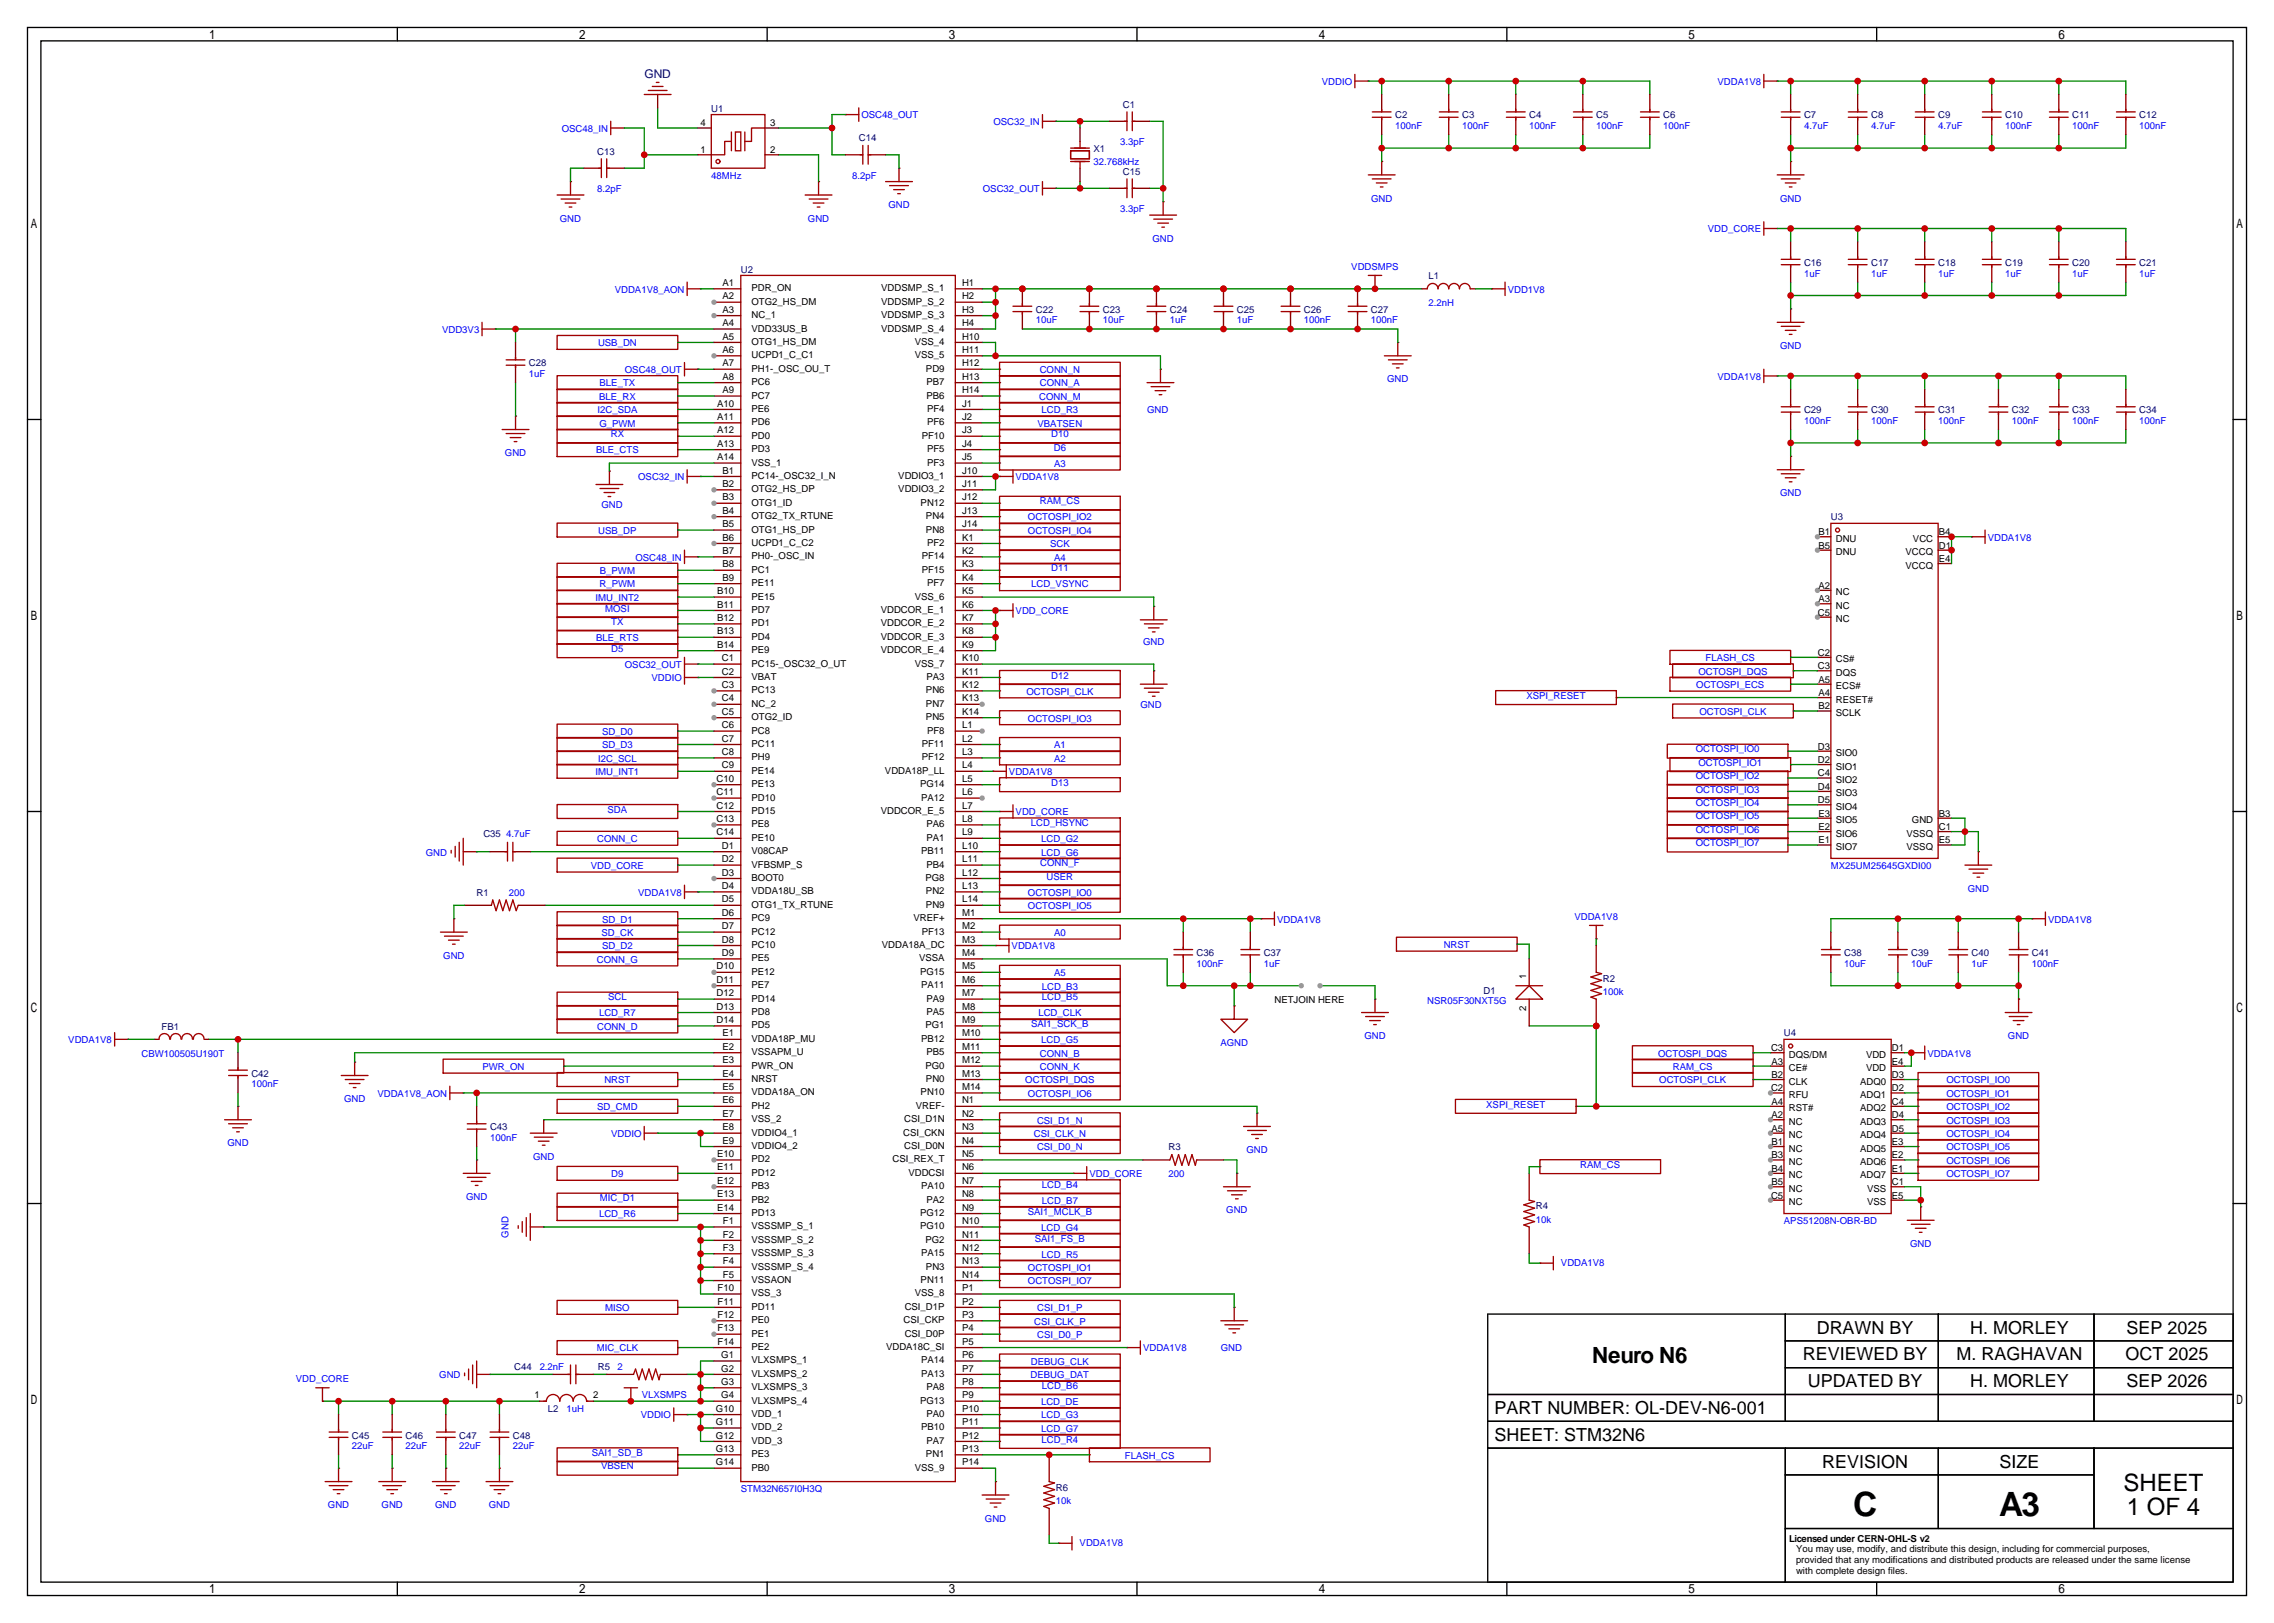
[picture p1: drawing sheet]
<svg xmlns="http://www.w3.org/2000/svg" width="431mm" height="308mm" viewBox="0 0 431 308" stroke-linecap="round" stroke-linejoin="round" font-family="sans-serif">
<defs><g id="words">
<g font-size="6.3">
<text x="351" y="287.3">C</text>
<text x="378.7" y="287.3">A3</text>
</g>
<g font-size="4.5">
<text x="402.3" y="282.7">SHEET</text>
<text x="402.9" y="287.2">1 OF 4</text>
</g>
<text font-size="4.2" x="301.6" y="258.3">Neuro N6</text>
<g font-size="3.4">
<text x="341.5" y="257.8">REVIEWED BY</text>
<text x="344.2" y="252.7">DRAWN BY</text>
<text x="370.7" y="257.8">M. RAGHAVAN</text>
<text x="373.2" y="252.7">H. MORLEY</text>
<text x="402.6" y="257.8">OCT 2025</text>
<text x="402.8" y="252.7">SEP 2025</text>
<text x="342.5" y="262.9">UPDATED BY</text>
<text x="373.2" y="262.9">H. MORLEY</text>
<text x="402.8" y="262.9">SEP 2026</text>
<text x="283.1" y="268">PART NUMBER: OL-DEV-N6-001</text>
<text x="283.1" y="273.1">SHEET: STM32N6</text>
<text x="345.2" y="278.1">REVISION</text>
<text x="378.8" y="278.1">SIZE</text>
</g>
<text font-size="2.3" fill="#000080" x="122.1" y="14.8">GND</text>
<g font-size="1.8" fill="#00f">
<text x="250.4" y="16.1">VDDIO</text>
<text x="325.4" y="16.1">VDDA1V8</text>
<text x="163.2" y="22.4">OSC48_OUT</text>
<text x="188.2" y="23.7">OSC32_IN</text>
<text x="106.4" y="25">OSC48_IN</text>
<text x="212.2" y="27.5">3.3pF</text>
<text x="264.3" y="24.5">100nF</text>
<text x="277" y="24.5">100nF</text>
<text x="289.7" y="24.5">100nF</text>
<text x="302.4" y="24.5">100nF</text>
<text x="315.1" y="24.5">100nF</text>
<text x="341.8" y="24.5">4.7uF</text>
<text x="354.5" y="24.5">4.7uF</text>
<text x="367.2" y="24.5">4.7uF</text>
<text x="379.9" y="24.5">100nF</text>
<text x="392.6" y="24.5">100nF</text>
<text x="405.3" y="24.5">100nF</text>
<text x="134.7" y="33.9">48MHz</text>
<text x="161.4" y="33.9">8.2pF</text>
<text x="207.1" y="31.3">32.768kHz</text>
<text x="113.2" y="36.4">8.2pF</text>
<text x="168.3" y="39.5">GND</text>
<text x="186.2" y="36.4">OSC32_OUT</text>
<text x="212.2" y="40.2">3.3pF</text>
<text x="259.7" y="38.2">GND</text>
<text x="337.2" y="38.2">GND</text>
<text x="106.1" y="42">GND</text>
<text x="153.1" y="42">GND</text>
<text x="218.3" y="45.8">GND</text>
<text x="323.6" y="44">VDD_CORE</text>
<text x="256" y="51.1">VDDSMPS</text>
<text x="341.8" y="52.4">1uF</text>
<text x="354.5" y="52.4">1uF</text>
<text x="367.2" y="52.4">1uF</text>
<text x="379.9" y="52.4">1uF</text>
<text x="392.6" y="52.4">1uF</text>
<text x="405.3" y="52.4">1uF</text>
<text x="116.5" y="55.5">VDDA1V8_AON</text>
<text x="270.6" y="58">2.2nH</text>
<text x="285.6" y="55.5">VDD1V8</text>
<text x="83.7" y="63.1">VDD3V3</text>
<text x="113.3" y="65.6">USB_DN</text>
<text x="196.2" y="61.3">10uF</text>
<text x="208.9" y="61.3">10uF</text>
<text x="221.6" y="61.3">1uF</text>
<text x="234.3" y="61.3">1uF</text>
<text x="247" y="61.3">100nF</text>
<text x="259.7" y="61.3">100nF</text>
<text x="100.2" y="71.5">1uF</text>
<text x="118.4" y="70.7">OSC48_OUT</text>
<text x="197" y="70.7">CONN_N</text>
<text x="325.4" y="72">VDDA1V8</text>
<text x="337.2" y="66.1">GND</text>
<text x="113.5" y="75.8">BLE_RX</text>
<text x="113.6" y="73.2">BLE_TX</text>
<text x="196.9" y="75.8">CONN_M</text>
<text x="197" y="73.2">CONN_A</text>
<text x="262.8" y="72.5">GND</text>
<text x="113.2" y="78.3">I2C_SDA</text>
<text x="113.5" y="80.9">G_PWM</text>
<text x="115.7" y="82.9">RX</text>
<text x="196.6" y="80.9">VBATSEN</text>
<text x="197.3" y="78.3">LCD_R3</text>
<text x="199.1" y="82.9">D10</text>
<text x="217.3" y="78.3">GND</text>
<text x="341.8" y="80.4">100nF</text>
<text x="354.5" y="80.4">100nF</text>
<text x="367.2" y="80.4">100nF</text>
<text x="381.1" y="80.4">100nF</text>
<text x="392.6" y="80.4">100nF</text>
<text x="405.3" y="80.4">100nF</text>
<text x="95.6" y="86.5">GND</text>
<text x="112.9" y="85.9">BLE_CTS</text>
<text x="199.6" y="85.4">D6</text>
<text x="199.7" y="88.5">A3</text>
<text x="120.9" y="91">OSC32_IN</text>
<text x="192.4" y="91">VDDA1V8</text>
<text x="197" y="95.6">RAM_CS</text>
<text x="337.2" y="94.1">GND</text>
<text x="113.3" y="101.2">USB_DP</text>
<text x="114" y="96.4">GND</text>
<text x="194.7" y="98.6">OCTOSPI_IO2</text>
<text x="194.7" y="101.2">OCTOSPI_IO4</text>
<text x="120.4" y="106.3">OSC48_IN</text>
<text x="198.9" y="103.7">SCK</text>
<text x="199.7" y="106.3">A4</text>
<text x="376.6" y="102.5">VDDA1V8</text>
<text x="112.8" y="113.9">IMU_INT2</text>
<text x="113.6" y="111.3">R_PWM</text>
<text x="113.6" y="108.8">B_PWM</text>
<text x="195.3" y="111.3">LCD_VSYNC</text>
<text x="199.1" y="108.3">D11</text>
<text x="114.6" y="115.9">MOSI</text>
<text x="115.8" y="118.5">TX</text>
<text x="192.4" y="116.4">VDD_CORE</text>
<text x="112.9" y="121.5">BLE_RTS</text>
<text x="115.8" y="123.5">D5</text>
<text x="216.5" y="122.3">GND</text>
<text x="323.1" y="125.3">FLASH_CS</text>
<text x="118.4" y="126.6">OSC32_OUT</text>
<text x="123.4" y="129.1">VDDIO</text>
<text x="194.4" y="131.7">OCTOSPI_CLK</text>
<text x="199.1" y="128.6">D12</text>
<text x="321.3" y="130.4">OCTOSPI_ECS</text>
<text x="321.7" y="127.9">OCTOSPI_DQS</text>
<text x="194.7" y="136.7">OCTOSPI_IO3</text>
<text x="216" y="134.2">GND</text>
<text x="289.2" y="132.4">XSPI_RESET</text>
<text x="321.9" y="135.5">OCTOSPI_CLK</text>
<text x="114" y="139.3">SD_D0</text>
<text x="114" y="141.8">SD_D3</text>
<text x="199.7" y="141.8">A1</text>
<text x="321.2" y="142.6">OCTOSPI_IO0</text>
<text x="112.8" y="146.9">IMU_INT1</text>
<text x="113.3" y="144.4">I2C_SCL</text>
<text x="191.1" y="146.9">VDDA1V8</text>
<text x="199.1" y="148.9">D13</text>
<text x="199.7" y="144.4">A2</text>
<text x="321.2" y="147.7">OCTOSPI_IO2</text>
<text x="321.7" y="145.1">OCTOSPI_IO1</text>
<text x="115.1" y="154">SDA</text>
<text x="192.4" y="154.5">VDD_CORE</text>
<text x="321.2" y="150.2">OCTOSPI_IO3</text>
<text x="321.2" y="152.7">OCTOSPI_IO4</text>
<text x="321.2" y="155.3">OCTOSPI_IO5</text>
<text x="95.9" y="158.6">4.7uF</text>
<text x="113.1" y="159.6">CONN_C</text>
<text x="195.3" y="156.6">LCD_HSYNC</text>
<text x="197.3" y="159.6">LCD_G2</text>
<text x="321.2" y="157.8">OCTOSPI_IO6</text>
<text x="321.2" y="160.4">OCTOSPI_IO7</text>
<text x="80.7" y="162.1">GND</text>
<text x="111.9" y="164.7">VDD_CORE</text>
<text x="197.1" y="164.2">CONN_F</text>
<text x="197.3" y="162.1">LCD_G6</text>
<text x="198.3" y="166.7">USER</text>
<text x="346.8" y="164.7">MX25UM25645GXDI00</text>
<text x="96.4" y="169.8">200</text>
<text x="120.9" y="169.8">VDDA1V8</text>
<text x="194.7" y="169.8">OCTOSPI_IO0</text>
<text x="194.7" y="172.3">OCTOSPI_IO5</text>
<text x="372.8" y="169">GND</text>
<text x="113.9" y="177.4">SD_CK</text>
<text x="114" y="174.8">SD_D1</text>
<text x="114" y="179.9">SD_D2</text>
<text x="191.6" y="179.9">VDDA1V8</text>
<text x="199.7" y="177.4">A0</text>
<text x="241.9" y="174.8">VDDA1V8</text>
<text x="273.5" y="179.7">NRST</text>
<text x="298.3" y="174.3">VDDA1V8</text>
<text x="388" y="174.8">VDDA1V8</text>
<text x="84" y="181.7">GND</text>
<text x="113.1" y="182.5">CONN_G</text>
<text x="199.7" y="185">A5</text>
<text x="226.7" y="183.2">100nF</text>
<text x="239.4" y="183.2">1uF</text>
<text x="349.4" y="183.2">10uF</text>
<text x="362.1" y="183.2">10uF</text>
<text x="373.5" y="183.2">1uF</text>
<text x="384.9" y="183.2">100nF</text>
<text x="115.2" y="189.6">SCL</text>
<text x="197.4" y="189.6">LCD_B5</text>
<text x="197.4" y="187.5">LCD_B3</text>
<text x="270.4" y="190.3">NSR05F30NXT5G</text>
<text x="303.7" y="188.6">100k</text>
<text x="12.9" y="197.7">VDDA1V8</text>
<text x="113.1" y="195.2">CONN_D</text>
<text x="113.5" y="192.6">LCD_R7</text>
<text x="195.3" y="194.7">SAI1_SCK_B</text>
<text x="196.7" y="192.6">LCD_CLK</text>
<text x="197.3" y="197.7">LCD_G5</text>
<text x="258.5" y="196.9">GND</text>
<text x="380.4" y="196.9">GND</text>
<text x="26.8" y="200.2">CBW100505U190T</text>
<text x="91.4" y="202.8">PWR_ON</text>
<text x="197" y="200.2">CONN_B</text>
<text x="197" y="202.8">CONN_K</text>
<text x="231.2" y="198.2">AGND</text>
<text x="314.1" y="200.2">OCTOSPI_DQS</text>
<text x="316.9" y="202.8">RAM_CS</text>
<text x="365.1" y="200.2">VDDA1V8</text>
<text x="47.6" y="206.1">100nF</text>
<text x="65.2" y="208.9">GND</text>
<text x="71.5" y="207.9">VDDA1V8_AON</text>
<text x="114.5" y="205.3">NRST</text>
<text x="194.2" y="205.3">OCTOSPI_DQS</text>
<text x="194.7" y="207.9">OCTOSPI_IO6</text>
<text x="281.6" y="209.9">XSPI_RESET</text>
<text x="314.3" y="205.3">OCTOSPI_CLK</text>
<text x="368.7" y="207.9">OCTOSPI_IO1</text>
<text x="368.7" y="205.3">OCTOSPI_IO0</text>
<text x="113.1" y="210.4">SD_CMD</text>
<text x="115.8" y="215.5">VDDIO</text>
<text x="195.8" y="215.5">CSI_CLK_N</text>
<text x="196.5" y="212.9">CSI_D1_N</text>
<text x="368.7" y="210.4">OCTOSPI_IO2</text>
<text x="368.7" y="212.9">OCTOSPI_IO3</text>
<text x="368.7" y="215.5">OCTOSPI_IO4</text>
<text x="43.1" y="217.3">GND</text>
<text x="92.8" y="216.2">100nF</text>
<text x="101" y="219.8">GND</text>
<text x="196.5" y="218">CSI_D0_N</text>
<text x="236.1" y="218.5">GND</text>
<text x="299.4" y="221.3">RAM_CS</text>
<text x="368.7" y="218">OCTOSPI_IO5</text>
<text x="368.7" y="220.6">OCTOSPI_IO6</text>
<text x="88.3" y="227.4">GND</text>
<text x="113.6" y="227.7">MIC_D1</text>
<text x="115.8" y="223.1">D9</text>
<text x="197.4" y="225.1">LCD_B4</text>
<text x="206.4" y="223.1">VDD_CORE</text>
<text x="221.4" y="223.1">200</text>
<text x="368.7" y="223.1">OCTOSPI_IO7</text>
<text x="113.5" y="230.7">LCD_R6</text>
<text x="194.7" y="230.2">SAI1_MCLK_B</text>
<text x="197.3" y="233.3">LCD_G4</text>
<text x="197.4" y="228.2">LCD_B7</text>
<text x="232.3" y="230">GND</text>
<text x="291" y="231.7">10k</text>
<text x="337.9" y="232">APS51208N-OBR-BD</text>
<text x="96.4" y="234.6" transform="rotate(-90 96.4 234.6)">GND</text>
<text x="196" y="235.3">SAI1_FS_B</text>
<text x="197.3" y="238.3">LCD_R5</text>
<text x="295.7" y="239.9">VDDA1V8</text>
<text x="361.8" y="236.3">GND</text>
<text x="194.7" y="240.9">OCTOSPI_IO1</text>
<text x="194.7" y="243.4">OCTOSPI_IO7</text>
<text x="114.6" y="248.5">MISO</text>
<text x="195.9" y="251">CSI_CLK_P</text>
<text x="196.5" y="248.5">CSI_D1_P</text>
<text x="113" y="256.1">MIC_CLK</text>
<text x="196.5" y="253.6">CSI_D0_P</text>
<text x="216.5" y="256.1">VDDA1V8</text>
<text x="231.3" y="256.1">GND</text>
<text x="56" y="262">VDD_CORE</text>
<text x="83.2" y="261.2">GND</text>
<text x="102.2" y="259.7">2.2nF</text>
<text x="117" y="259.7">2</text>
<text x="195.2" y="261.2">DEBUG_DAT</text>
<text x="195.3" y="258.7">DEBUG_CLK</text>
<text x="197.4" y="263.2">LCD_B6</text>
<text x="107.3" y="267.6">1uH</text>
<text x="121.4" y="268.8">VDDIO</text>
<text x="121.6" y="265">VLXSMPS</text>
<text x="197.2" y="266.3">LCD_DE</text>
<text x="197.3" y="268.8">LCD_G3</text>
<text x="66.7" y="274.7">22uF</text>
<text x="76.8" y="274.7">22uF</text>
<text x="87" y="274.7">22uF</text>
<text x="97.2" y="274.7">22uF</text>
<text x="112.1" y="275.9">SAI1_SD_B</text>
<text x="197.3" y="271.4">LCD_G7</text>
<text x="197.3" y="273.4">LCD_R4</text>
<text x="113.9" y="278.5">VBSEN</text>
<text x="213.1" y="276.4">FLASH_CS</text>
<text x="62.1" y="285.8">GND</text>
<text x="72.3" y="285.8">GND</text>
<text x="82.4" y="285.8">GND</text>
<text x="92.6" y="285.8">GND</text>
<text x="140.3" y="282.8">STM32N657I0H3Q</text>
<text x="200" y="285.1">10k</text>
<text x="186.6" y="288.4">GND</text>
<text x="204.5" y="293">VDDA1V8</text>
</g>
<g font-size="1.8">
<text x="132.7" y="23.9">4</text>
<text x="145.9" y="23.9">3</text>
<text x="132.7" y="29">1</text>
<text x="145.9" y="29">2</text>
<text x="136.8" y="54.2">A1</text>
<text x="136.8" y="56.7">A2</text>
<text x="136.8" y="59.3">A3</text>
<text x="142.4" y="55.2">PDR_ON</text>
<text x="142.4" y="57.7">OTG2_HS_DM</text>
<text x="166.9" y="55.2">VDDSMP_S_1</text>
<text x="166.9" y="57.7">VDDSMP_S_2</text>
<text x="182.2" y="54.2">H1</text>
<text x="182.2" y="56.7">H2</text>
<text x="182.2" y="59.3">H3</text>
<text x="136.8" y="61.8">A4</text>
<text x="136.8" y="64.4">A5</text>
<text x="142.4" y="60.3">NC_1</text>
<text x="142.4" y="62.8">VDD33US_B</text>
<text x="142.4" y="65.4">OTG1_HS_DM</text>
<text x="166.9" y="60.3">VDDSMP_S_3</text>
<text x="166.9" y="62.8">VDDSMP_S_4</text>
<text x="173.3" y="65.4">VSS_4</text>
<text x="182.2" y="61.8">H4</text>
<text x="182.2" y="64.4">H10</text>
<text x="136.8" y="66.9">A6</text>
<text x="136.8" y="69.4">A7</text>
<text x="136.8" y="72">A8</text>
<text x="142.4" y="67.9">UCPD1_C_C1</text>
<text x="142.4" y="70.4">PH1-_OSC_OU_T</text>
<text x="173.3" y="67.9">VSS_5</text>
<text x="175.4" y="70.4">PD9</text>
<text x="182.2" y="66.9">H11</text>
<text x="182.2" y="69.4">H12</text>
<text x="182.2" y="72">H13</text>
<text x="135.8" y="77.1">A10</text>
<text x="136.8" y="74.5">A9</text>
<text x="142.4" y="73">PC6</text>
<text x="142.4" y="75.5">PC7</text>
<text x="175.5" y="73">PB7</text>
<text x="175.5" y="75.5">PB6</text>
<text x="182.2" y="74.5">H14</text>
<text x="182.2" y="77.1">J1</text>
<text x="135.8" y="79.6">A11</text>
<text x="135.8" y="82.1">A12</text>
<text x="142.4" y="78.1">PE6</text>
<text x="142.4" y="80.6">PD6</text>
<text x="142.4" y="83.1">PD0</text>
<text x="174.6" y="83.1">PF10</text>
<text x="175.6" y="78.1">PF4</text>
<text x="175.6" y="80.6">PF6</text>
<text x="182.2" y="79.6">J2</text>
<text x="182.2" y="82.1">J3</text>
<text x="135.8" y="84.7">A13</text>
<text x="135.8" y="87.2">A14</text>
<text x="136.8" y="89.8">B1</text>
<text x="142.4" y="85.7">PD3</text>
<text x="142.4" y="88.2">VSS_1</text>
<text x="175.6" y="85.7">PF5</text>
<text x="175.6" y="88.2">PF3</text>
<text x="182.2" y="84.7">J4</text>
<text x="182.2" y="87.2">J5</text>
<text x="182.2" y="89.8">J10</text>
<text x="136.8" y="92.3">B2</text>
<text x="136.8" y="94.8">B3</text>
<text x="142.4" y="90.8">PC14-_OSC32_I_N</text>
<text x="142.4" y="93.3">OTG2_HS_DP</text>
<text x="142.4" y="95.8">OTG1_ID</text>
<text x="170.2" y="90.8">VDDIO3_1</text>
<text x="170.2" y="93.3">VDDIO3_2</text>
<text x="174.4" y="95.8">PN12</text>
<text x="182.2" y="92.3">J11</text>
<text x="182.2" y="94.8">J12</text>
<text x="136.8" y="97.4">B4</text>
<text x="136.8" y="99.9">B5</text>
<text x="142.4" y="98.4">OTG2_TX_RTUNE</text>
<text x="142.4" y="100.9">OTG1_HS_DP</text>
<text x="175.4" y="98.4">PN4</text>
<text x="175.4" y="100.9">PN8</text>
<text x="182.2" y="97.4">J13</text>
<text x="182.2" y="99.9">J14</text>
<text x="344.5" y="101.4">B1</text>
<text x="367.3" y="101.4">B4</text>
<text x="136.8" y="102.5">B6</text>
<text x="136.8" y="105">B7</text>
<text x="136.8" y="107.5">B8</text>
<text x="142.4" y="103.5">UCPD1_C_C2</text>
<text x="142.4" y="106">PH0-_OSC_IN</text>
<text x="174.6" y="106">PF14</text>
<text x="175.6" y="103.5">PF2</text>
<text x="182.2" y="102.5">K1</text>
<text x="182.2" y="105">K2</text>
<text x="182.2" y="107.5">K3</text>
<text x="344.5" y="104">B5</text>
<text x="347.8" y="102.7">DNU</text>
<text x="347.8" y="105.2">DNU</text>
<text x="361" y="107.8">VCCQ</text>
<text x="361" y="105.2">VCCQ</text>
<text x="362.4" y="102.7">VCC</text>
<text x="367.3" y="106.5">E4</text>
<text x="367.3" y="104">D1</text>
<text x="135.8" y="112.6">B10</text>
<text x="136.8" y="110.1">B9</text>
<text x="142.4" y="108.5">PC1</text>
<text x="142.4" y="111.1">PE11</text>
<text x="142.4" y="113.6">PE15</text>
<text x="173.3" y="113.6">VSS_6</text>
<text x="174.6" y="108.5">PF15</text>
<text x="175.6" y="111.1">PF7</text>
<text x="182.2" y="110.1">K4</text>
<text x="182.2" y="112.6">K5</text>
<text x="344.5" y="111.6">A2</text>
<text x="347.8" y="112.8">NC</text>
<text x="135.8" y="115.2">B11</text>
<text x="135.8" y="117.7">B12</text>
<text x="142.4" y="116.2">PD7</text>
<text x="142.4" y="118.7">PD1</text>
<text x="166.8" y="116.2">VDDCOR_E_1</text>
<text x="166.8" y="118.7">VDDCOR_E_2</text>
<text x="182.2" y="115.2">K6</text>
<text x="182.2" y="117.7">K7</text>
<text x="344.4" y="116.7">C5</text>
<text x="344.5" y="114.1">A3</text>
<text x="347.8" y="115.4">NC</text>
<text x="347.8" y="117.9">NC</text>
<text x="135.8" y="120.2">B13</text>
<text x="135.8" y="122.8">B14</text>
<text x="136.7" y="125.3">C1</text>
<text x="142.4" y="121.2">PD4</text>
<text x="142.4" y="123.8">PE9</text>
<text x="166.8" y="121.2">VDDCOR_E_3</text>
<text x="166.8" y="123.8">VDDCOR_E_4</text>
<text x="182.2" y="120.2">K8</text>
<text x="182.2" y="122.8">K9</text>
<text x="182.2" y="125.3">K10</text>
<text x="344.4" y="124.3">C2</text>
<text x="347.8" y="125.5">CS#</text>
<text x="136.7" y="127.9">C2</text>
<text x="136.7" y="130.4">C3</text>
<text x="142.4" y="126.3">PC15-_OSC32_O_UT</text>
<text x="142.4" y="128.9">VBAT</text>
<text x="142.4" y="131.4">PC13</text>
<text x="173.3" y="126.3">VSS_7</text>
<text x="175.4" y="131.4">PN6</text>
<text x="175.5" y="128.9">PA3</text>
<text x="182.2" y="127.9">K11</text>
<text x="182.2" y="130.4">K12</text>
<text x="344.4" y="126.8">C3</text>
<text x="344.5" y="129.4">A5</text>
<text x="344.5" y="131.9">A4</text>
<text x="347.8" y="128.1">DQS</text>
<text x="347.8" y="130.6">ECS#</text>
<text x="136.7" y="132.9">C4</text>
<text x="136.7" y="135.5">C5</text>
<text x="142.4" y="133.9">NC_2</text>
<text x="142.4" y="136.5">OTG2_ID</text>
<text x="175.4" y="133.9">PN7</text>
<text x="175.4" y="136.5">PN5</text>
<text x="182.2" y="132.9">K13</text>
<text x="182.2" y="135.5">K14</text>
<text x="344.5" y="134.4">B2</text>
<text x="347.8" y="133.2">RESET#</text>
<text x="347.8" y="135.7">SCLK</text>
<text x="136.7" y="138">C6</text>
<text x="136.7" y="140.6">C7</text>
<text x="136.7" y="143.1">C8</text>
<text x="142.4" y="139">PC8</text>
<text x="142.4" y="141.6">PC11</text>
<text x="174.6" y="141.6">PF11</text>
<text x="175.6" y="139">PF8</text>
<text x="182.2" y="138">L1</text>
<text x="182.2" y="140.6">L2</text>
<text x="182.2" y="143.1">L3</text>
<text x="344.4" y="142.1">D3</text>
<text x="347.8" y="143.3">SIO0</text>
<text x="135.7" y="148.2">C10</text>
<text x="136.7" y="145.6">C9</text>
<text x="142.4" y="144.1">PH9</text>
<text x="142.4" y="146.6">PE14</text>
<text x="142.4" y="149.2">PE13</text>
<text x="167.7" y="146.6">VDDA18P_LL</text>
<text x="174.3" y="149.2">PG14</text>
<text x="174.6" y="144.1">PF12</text>
<text x="182.2" y="145.6">L4</text>
<text x="182.2" y="148.2">L5</text>
<text x="344.4" y="144.6">D2</text>
<text x="344.4" y="147.1">C4</text>
<text x="344.4" y="149.7">D4</text>
<text x="347.8" y="145.9">SIO1</text>
<text x="347.8" y="148.4">SIO2</text>
<text x="135.7" y="150.7">C11</text>
<text x="135.7" y="153.3">C12</text>
<text x="135.7" y="155.8">C13</text>
<text x="142.4" y="151.7">PD10</text>
<text x="142.4" y="154.3">PD15</text>
<text x="166.8" y="154.3">VDDCOR_E_5</text>
<text x="174.5" y="151.7">PA12</text>
<text x="182.2" y="150.7">L6</text>
<text x="182.2" y="153.3">L7</text>
<text x="182.2" y="155.8">L8</text>
<text x="344.4" y="152.2">D5</text>
<text x="344.5" y="154.8">E3</text>
<text x="347.8" y="150.9">SIO3</text>
<text x="347.8" y="153.5">SIO4</text>
<text x="367.3" y="154.8">B3</text>
<text x="135.7" y="158.3">C14</text>
<text x="136.7" y="160.9">D1</text>
<text x="142.4" y="156.8">PE8</text>
<text x="142.4" y="159.3">PE10</text>
<text x="142.4" y="161.9">V08CAP</text>
<text x="174.5" y="161.9">PB11</text>
<text x="175.5" y="156.8">PA6</text>
<text x="175.5" y="159.3">PA1</text>
<text x="182.2" y="158.3">L9</text>
<text x="182.2" y="160.9">L10</text>
<text x="344.5" y="157.3">E2</text>
<text x="344.5" y="159.8">E1</text>
<text x="347.8" y="156">SIO5</text>
<text x="347.8" y="158.6">SIO6</text>
<text x="347.8" y="161.1">SIO7</text>
<text x="361.2" y="161.1">VSSQ</text>
<text x="361.2" y="158.6">VSSQ</text>
<text x="362.2" y="156">GND</text>
<text x="367.3" y="159.8">E5</text>
<text x="367.3" y="157.3">C1</text>
<text x="136.7" y="163.4">D2</text>
<text x="136.7" y="166">D3</text>
<text x="142.4" y="164.4">VFBSMP_S</text>
<text x="142.4" y="167">BOOT0</text>
<text x="175.3" y="167">PG8</text>
<text x="175.5" y="164.4">PB4</text>
<text x="182.2" y="163.4">L11</text>
<text x="182.2" y="166">L12</text>
<text x="136.7" y="168.5">D4</text>
<text x="136.7" y="171">D5</text>
<text x="136.7" y="173.6">D6</text>
<text x="142.4" y="169.5">VDDA18U_SB</text>
<text x="142.4" y="172">OTG1_TX_RTUNE</text>
<text x="175.4" y="169.5">PN2</text>
<text x="175.4" y="172">PN9</text>
<text x="182.2" y="168.5">L13</text>
<text x="182.2" y="171">L14</text>
<text x="182.2" y="173.6">M1</text>
<text x="136.7" y="176.1">D7</text>
<text x="136.7" y="178.7">D8</text>
<text x="142.4" y="174.6">PC9</text>
<text x="142.4" y="177.1">PC12</text>
<text x="142.4" y="179.7">PC10</text>
<text x="167" y="179.7">VDDA18A_DC</text>
<text x="173" y="174.6">VREF+</text>
<text x="174.6" y="177.1">PF13</text>
<text x="182.2" y="176.1">M2</text>
<text x="182.2" y="178.7">M3</text>
<text x="135.7" y="183.7">D10</text>
<text x="136.7" y="181.2">D9</text>
<text x="142.4" y="182.2">PE5</text>
<text x="142.4" y="184.7">PE12</text>
<text x="174.1" y="182.2">VSSA</text>
<text x="174.3" y="184.7">PG15</text>
<text x="182.2" y="181.2">M4</text>
<text x="182.2" y="183.7">M5</text>
<text x="289.1" y="185.5" transform="rotate(-90 289.1 185.5)">1</text>
<text x="135.7" y="186.3">D11</text>
<text x="135.7" y="188.8">D12</text>
<text x="135.7" y="191.4">D13</text>
<text x="142.4" y="187.3">PE7</text>
<text x="142.4" y="189.8">PD14</text>
<text x="174.5" y="187.3">PA11</text>
<text x="175.5" y="189.8">PA9</text>
<text x="182.2" y="186.3">M6</text>
<text x="182.2" y="188.8">M7</text>
<text x="182.2" y="191.4">M8</text>
<text x="241.4" y="190.1">NETJOIN HERE</text>
<text x="289.1" y="191.6" transform="rotate(-90 289.1 191.6)">2</text>
<text x="135.7" y="193.9">D14</text>
<text x="136.8" y="196.4">E1</text>
<text x="142.4" y="192.4">PD8</text>
<text x="142.4" y="194.9">PD5</text>
<text x="142.4" y="197.4">VDDA18P_MU</text>
<text x="174.5" y="197.4">PB12</text>
<text x="175.3" y="194.9">PG1</text>
<text x="175.5" y="192.4">PA5</text>
<text x="182.2" y="193.9">M9</text>
<text x="182.2" y="196.4">M10</text>
<text x="136.8" y="199">E2</text>
<text x="136.8" y="201.5">E3</text>
<text x="142.4" y="200">VSSAPM_U</text>
<text x="142.4" y="202.5">PWR_ON</text>
<text x="175.3" y="202.5">PG0</text>
<text x="175.5" y="200">PB5</text>
<text x="182.2" y="199">M11</text>
<text x="182.2" y="201.5">M12</text>
<text x="335.5" y="199.2">C3</text>
<text x="335.6" y="201.7">A3</text>
<text x="338.9" y="200.5">DQS/DM</text>
<text x="338.9" y="203">CE#</text>
<text x="353.5" y="203">VDD</text>
<text x="353.5" y="200.5">VDD</text>
<text x="358.4" y="201.7">E4</text>
<text x="358.4" y="199.2">D1</text>
<text x="136.8" y="204.1">E4</text>
<text x="136.8" y="206.6">E5</text>
<text x="136.8" y="209.1">E6</text>
<text x="142.4" y="205.1">NRST</text>
<text x="142.4" y="207.6">VDDA18A_ON</text>
<text x="174.4" y="207.6">PN10</text>
<text x="175.4" y="205.1">PN0</text>
<text x="182.2" y="204.1">M13</text>
<text x="182.2" y="206.6">M14</text>
<text x="182.2" y="209.1">N1</text>
<text x="335.5" y="206.8">C2</text>
<text x="335.6" y="204.3">B2</text>
<text x="335.6" y="209.4">A4</text>
<text x="338.9" y="205.6">CLK</text>
<text x="338.9" y="208.1">RFU</text>
<text x="352.4" y="208.1">ADQ1</text>
<text x="352.4" y="205.6">ADQ0</text>
<text x="358.4" y="209.4">C4</text>
<text x="358.4" y="206.8">D2</text>
<text x="358.4" y="204.3">D3</text>
<text x="136.8" y="211.7">E7</text>
<text x="136.8" y="214.2">E8</text>
<text x="142.4" y="210.1">PH2</text>
<text x="142.4" y="212.7">VSS_2</text>
<text x="142.4" y="215.2">VDDIO4_1</text>
<text x="171.1" y="215.2">CSI_CKN</text>
<text x="171.3" y="212.7">CSI_D1N</text>
<text x="173.5" y="210.1">VREF-</text>
<text x="182.2" y="211.7">N2</text>
<text x="182.2" y="214.2">N3</text>
<text x="335.6" y="211.9">A2</text>
<text x="335.6" y="214.4">A5</text>
<text x="338.9" y="210.6">RST#</text>
<text x="338.9" y="213.2">NC</text>
<text x="338.9" y="215.7">NC</text>
<text x="352.4" y="215.7">ADQ4</text>
<text x="352.4" y="213.2">ADQ3</text>
<text x="352.4" y="210.6">ADQ2</text>
<text x="358.4" y="214.4">D5</text>
<text x="358.4" y="211.9">D4</text>
<text x="135.8" y="219.3">E10</text>
<text x="135.8" y="221.8">E11</text>
<text x="136.8" y="216.8">E9</text>
<text x="142.4" y="217.8">VDDIO4_2</text>
<text x="142.4" y="220.3">PD2</text>
<text x="169.1" y="220.3">CSI_REX_T</text>
<text x="171.3" y="217.8">CSI_D0N</text>
<text x="182.2" y="216.8">N4</text>
<text x="182.2" y="219.3">N5</text>
<text x="182.2" y="221.8">N6</text>
<text x="335.6" y="217">B1</text>
<text x="335.6" y="219.5">B3</text>
<text x="338.9" y="218.3">NC</text>
<text x="338.9" y="220.8">NC</text>
<text x="352.4" y="220.8">ADQ6</text>
<text x="352.4" y="218.3">ADQ5</text>
<text x="358.4" y="219.5">E2</text>
<text x="358.4" y="217">E3</text>
<text x="135.8" y="224.4">E12</text>
<text x="135.8" y="226.9">E13</text>
<text x="142.4" y="222.8">PD12</text>
<text x="142.4" y="225.4">PB3</text>
<text x="142.4" y="227.9">PB2</text>
<text x="172.1" y="222.8">VDDCSI</text>
<text x="174.5" y="225.4">PA10</text>
<text x="175.5" y="227.9">PA2</text>
<text x="182.2" y="224.4">N7</text>
<text x="182.2" y="226.9">N8</text>
<text x="335.5" y="227.1">C5</text>
<text x="335.6" y="222.1">B4</text>
<text x="335.6" y="224.6">B5</text>
<text x="338.9" y="223.3">NC</text>
<text x="338.9" y="225.9">NC</text>
<text x="352.4" y="223.3">ADQ7</text>
<text x="353.7" y="225.9">VSS</text>
<text x="358.4" y="227.1">E5</text>
<text x="358.4" y="224.6">C1</text>
<text x="358.4" y="222.1">E1</text>
<text x="135.8" y="229.5">E14</text>
<text x="136.9" y="232">F1</text>
<text x="142.4" y="230.5">PD13</text>
<text x="142.4" y="233">VSSSMP_S_1</text>
<text x="174.3" y="230.5">PG12</text>
<text x="174.3" y="233">PG10</text>
<text x="182.2" y="229.5">N9</text>
<text x="182.2" y="232">N10</text>
<text x="338.9" y="228.4">NC</text>
<text x="353.7" y="228.4">VSS</text>
<text x="136.9" y="234.5">F2</text>
<text x="136.9" y="237.1">F3</text>
<text x="136.9" y="239.6">F4</text>
<text x="142.4" y="235.5">VSSSMP_S_2</text>
<text x="142.4" y="238.1">VSSSMP_S_3</text>
<text x="174.5" y="238.1">PA15</text>
<text x="175.3" y="235.5">PG2</text>
<text x="182.2" y="234.5">N11</text>
<text x="182.2" y="237.1">N12</text>
<text x="182.2" y="239.6">N13</text>
<text x="135.9" y="244.7">F10</text>
<text x="136.9" y="242.2">F5</text>
<text x="142.4" y="240.6">VSSSMP_S_4</text>
<text x="142.4" y="243.2">VSSAON</text>
<text x="142.4" y="245.7">VSS_3</text>
<text x="173.3" y="245.7">VSS_8</text>
<text x="174.4" y="243.2">PN11</text>
<text x="175.4" y="240.6">PN3</text>
<text x="182.2" y="242.2">N14</text>
<text x="182.2" y="244.7">P1</text>
<text x="135.9" y="247.2">F11</text>
<text x="135.9" y="249.8">F12</text>
<text x="142.4" y="248.2">PD11</text>
<text x="142.4" y="250.8">PE0</text>
<text x="171.2" y="250.8">CSI_CKP</text>
<text x="171.4" y="248.2">CSI_D1P</text>
<text x="182.2" y="247.2">P2</text>
<text x="182.2" y="249.8">P3</text>
<text x="135.9" y="252.3">F13</text>
<text x="135.9" y="254.9">F14</text>
<text x="136.6" y="257.4">G1</text>
<text x="142.4" y="253.3">PE1</text>
<text x="142.4" y="255.9">PE2</text>
<text x="167.9" y="255.9">VDDA18C_SI</text>
<text x="171.4" y="253.3">CSI_D0P</text>
<text x="182.2" y="252.3">P4</text>
<text x="182.2" y="254.9">P5</text>
<text x="182.2" y="257.4">P6</text>
<text x="136.6" y="259.9">G2</text>
<text x="136.6" y="262.5">G3</text>
<text x="142.4" y="258.4">VLXSMPS_1</text>
<text x="142.4" y="260.9">VLXSMPS_2</text>
<text x="142.4" y="263.5">VLXSMPS_3</text>
<text x="174.5" y="258.4">PA14</text>
<text x="174.5" y="260.9">PA13</text>
<text x="175.5" y="263.5">PA8</text>
<text x="182.2" y="259.9">P7</text>
<text x="182.2" y="262.5">P8</text>
<text x="101.2" y="265">1</text>
<text x="112.4" y="265">2</text>
<text x="135.6" y="267.6">G10</text>
<text x="136.6" y="265">G4</text>
<text x="142.4" y="266">VLXSMPS_4</text>
<text x="142.4" y="268.6">VDD_1</text>
<text x="174.3" y="266">PG13</text>
<text x="175.5" y="268.6">PA0</text>
<text x="182.2" y="265">P9</text>
<text x="182.2" y="267.6">P10</text>
<text x="135.6" y="270.1">G11</text>
<text x="135.6" y="272.6">G12</text>
<text x="135.6" y="275.2">G13</text>
<text x="142.4" y="271.1">VDD_2</text>
<text x="142.4" y="273.6">VDD_3</text>
<text x="174.5" y="271.1">PB10</text>
<text x="175.5" y="273.6">PA7</text>
<text x="182.2" y="270.1">P11</text>
<text x="182.2" y="272.6">P12</text>
<text x="182.2" y="275.2">P13</text>
<text x="135.6" y="277.7">G14</text>
<text x="142.4" y="276.2">PE3</text>
<text x="142.4" y="278.7">PB0</text>
<text x="173.3" y="278.7">VSS_9</text>
<text x="175.4" y="276.2">PN1</text>
<text x="182.2" y="277.7">P14</text>
<text x="339" y="292.2">Licensed under CERN-OHL-S v2</text>
<text x="340.2" y="294.2">You may use, modify, and distribute this design, including for commercial purposes,</text>
<text x="340.2" y="296.3">provided that any modifications and distributed products are released under the same license</text>
<text x="340.2" y="298.3">with complete design files.</text>
</g>
<g font-size="1.8" fill="#000080">
<text x="134.7" y="21.2">U1</text>
<text x="212.7" y="20.4">C1</text>
<text x="264.3" y="22.4">C2</text>
<text x="277" y="22.4">C3</text>
<text x="289.7" y="22.4">C4</text>
<text x="302.4" y="22.4">C5</text>
<text x="315.1" y="22.4">C6</text>
<text x="341.8" y="22.4">C7</text>
<text x="354.5" y="22.4">C8</text>
<text x="367.2" y="22.4">C9</text>
<text x="379.9" y="22.4">C10</text>
<text x="392.6" y="22.4">C11</text>
<text x="405.3" y="22.4">C12</text>
<text x="113.2" y="29.3">C13</text>
<text x="162.7" y="26.8">C14</text>
<text x="207.1" y="28.8">X1</text>
<text x="212.7" y="33.1">C15</text>
<text x="140.3" y="51.7">U2</text>
<text x="270.6" y="52.9">L1</text>
<text x="341.8" y="50.4">C16</text>
<text x="354.5" y="50.4">C17</text>
<text x="367.2" y="50.4">C18</text>
<text x="379.9" y="50.4">C19</text>
<text x="392.6" y="50.4">C20</text>
<text x="405.3" y="50.4">C21</text>
<text x="196.2" y="59.3">C22</text>
<text x="208.9" y="59.3">C23</text>
<text x="221.6" y="59.3">C24</text>
<text x="234.3" y="59.3">C25</text>
<text x="247" y="59.3">C26</text>
<text x="259.7" y="59.3">C27</text>
<text x="100.2" y="69.4">C28</text>
<text x="341.8" y="78.3">C29</text>
<text x="354.5" y="78.3">C30</text>
<text x="367.2" y="78.3">C31</text>
<text x="381.1" y="78.3">C32</text>
<text x="392.6" y="78.3">C33</text>
<text x="405.3" y="78.3">C34</text>
<text x="346.8" y="98.6">U3</text>
<text x="91.6" y="158.6">C35</text>
<text x="90.3" y="169.8">R1</text>
<text x="226.7" y="181.2">C36</text>
<text x="239.4" y="181.2">C37</text>
<text x="349.4" y="181.2">C38</text>
<text x="362.1" y="181.2">C39</text>
<text x="373.5" y="181.2">C40</text>
<text x="384.9" y="181.2">C41</text>
<text x="281.1" y="188.3">D1</text>
<text x="303.7" y="186">R2</text>
<text x="30.6" y="195.2">FB1</text>
<text x="337.9" y="196.4">U4</text>
<text x="47.6" y="204.1">C42</text>
<text x="92.8" y="214.2">C43</text>
<text x="221.4" y="218">R3</text>
<text x="291" y="229.2">R4</text>
<text x="97.4" y="259.7">C44</text>
<text x="113.3" y="259.7">R5</text>
<text x="103.8" y="267.6">L2</text>
<text x="66.7" y="272.6">C45</text>
<text x="76.8" y="272.6">C46</text>
<text x="87" y="272.6">C47</text>
<text x="97.2" y="272.6">C48</text>
<text x="200" y="282.5">R6</text>
</g>
</g></defs>
<g fill="none" stroke="#000" stroke-width=".25">
<path d="M5.2 5.2h420.4v297.2h-420.4zM7.7 7.7h415.3v292.1h-415.3zM75.3 5.2v2.5M145.3 5.2v2.5M215.4 5.2v2.5M285.5 5.2v2.5M355.5 5.2v2.5M5.2 79.5h2.5M423 79.5h2.6M5.2 153.8h2.5M423 153.8h2.6M5.2 228.1h2.5"/>
<path d="M423 228.1h2.6M281.8 249h141.2v50.8h-141.2zM338.2 249v20.4M338.2 254.1h84.8M338.2 259.2h84.8M367.2 249v20.4M396.7 249v20.4M281.8 264.3h141.2M281.8 269.4h141.2M281.8 274.4h141.2M338.2 274.4v25.4M338.2 279.5h58.5"/>
<path d="M367.2 274.4v15.3M396.7 274.4v15.3M75.3 299.8v2.6M145.3 299.8v2.6M215.4 299.8v2.6M285.5 299.8v2.6M338.2 289.7h84.8M355.5 299.8v2.6"/>
</g>
<g fill="none" stroke="#a10000" stroke-width=".25">
<path d="M256.7 15.4h2.5M256.7 14.1v2.5M334.1 15.4h2.6M334.1 14.1v2.5M105.5 37h5.1M106.3 37.7h3.6M107.1 38.5h2M107.8 39.2h.5M108.1 34.4v2.6M115.7 24.3h2.5M115.7 23v2.5M152.5 37h5.1"/>
<path d="M153.3 37.7h3.5M154.1 38.5h2M154.8 39.2h.5M155.1 34.4v2.6M160.1 21.7h2.6M162.7 20.4v2.6M167.8 34.4h5M168.5 35.2h3.6M169.3 35.9h2M170.1 36.7h.5M170.3 31.9v2.5M197.5 23h2.5"/>
<path d="M197.5 21.7v2.6M197.5 34.4v2.6M197.5 35.7h2.5M220.3 38.2v2.6M259.2 33.1h5.1M260 33.9h3.5M260.7 34.7h2.1M261.5 35.4h.5M261.7 30.6v2.5M336.7 33.1h5.1M337.4 33.9h3.6M338.2 34.7h2"/>
<path d="M339 35.4h.5M339.2 30.6v2.5M130.2 53.5v2.5M130.2 54.7h2.5M217.8 40.8h5.1M218.6 41.5h3.5M219.3 42.3h2.1M220.1 43.1h.5M259.2 52.2h2.5M260.5 52.2v2.5M282.6 54.7h2.5M285.1 53.5v2.5"/>
<path d="M334.1 42v2.6M334.1 43.3h2.6M339.2 58.5v2.6M91.3 62.4h2.6M91.3 61.1v2.5M97.7 78.9v2.5M105.5 63.6h22.9v2.6h-22.9zM105.5 76.3h22.9v2.6h-22.9zM105.5 71.2h22.9v2.6h-22.9zM105.5 73.7h22.9v2.7h-22.9zM129.7 68.7v2.5M129.7 70h2.5"/>
<path d="M189.4 73.7h22.8v2.7h-22.8zM217.3 72.5h5.1M218.1 73.3h3.5M218.8 74h2.1M219.6 74.8h.5M219.8 70v2.5M262.3 67.4h5M263 68.2h3.6M263.8 69h2M264.5 69.7h.5M264.8 64.9v2.5M334.1 70v2.5"/>
<path d="M334.1 71.2h2.6M336.7 61.1h5.1M337.4 61.8h3.6M338.2 62.6h2M339 63.4h.5M95.1 81.4h5.1M95.9 82.2h3.5M96.6 82.9h2.1M97.4 83.7h.5M105.5 99.1h22.9v2.7h-22.9zM112.9 91.8h5.1M113.7 92.6h3.5"/>
<path d="M114.4 93.3h2.1M115.2 94.1h.5M115.4 89.3v2.5M130.2 90.3h2.5M130.2 89v2.6M189.4 96.6h22.8v2.6h-22.8zM189.4 99.1h22.8v2.7h-22.8zM189.4 90.3h2.5M191.9 89v2.6M336.7 89h5.1M337.4 89.8h3.6M338.2 90.6h2"/>
<path d="M339 91.3h.5M339.2 86.5v2.5M129.7 104.3v2.5M129.7 105.5h2.5M189.4 115.7h2.5M191.9 114.4v2.6M216 117.5h5.1M216.8 118.2h3.5M217.6 119h2M218.3 119.8h.5M218.6 114.9v2.6M129.7 125.9h2.5"/>
<path d="M129.7 124.6v5.1M129.7 128.4h2.5M189.4 129.6h22.8v2.7h-22.8zM189.4 134.7h22.8v2.6h-22.8zM216 129.7h5.1M216.8 130.4h3.5M217.6 131.2h2M218.3 132h.5M218.6 127.1v2.6M87 159.6v3.6M87.8 158.9v5.1M188.1 146.2h2.5"/>
<path d="M189.4 157.6h22.8v2.6h-22.8zM189.4 153.8h2.5M190.6 144.9v2.5M191.9 152.5v2.6M83.4 176.7h5.1M84.2 177.4h3.6M85 178.2h2M85.5 161.2v.5M85.7 178.9h.5M86 174.1v2.6M86.2 160.4v2M87.8 161.4h2.5"/>
<path d="M105.5 162.6h22.9v2.7h-22.9zM129.7 167.8v2.5M129.7 169h2.5M188.6 179.2h2.5M189.4 167.7h22.8v2.7h-22.8zM189.4 170.3h22.8v2.6h-22.8zM191.1 177.9v2.6M238.9 174.1h2.5M241.4 172.8v2.6M21.7 197h2.6M21.7 195.7v2.5M233.8 190.6v2.6h2.5l-2.5 2.5-2.5-2.5h2.5"/>
<path d="M257.9 191.9h5.1M258.7 192.7h3.6M259.5 193.4h2M260.2 194.2h.5M260.5 189.4v2.5M42.5 212.2h5.1M43.3 213h3.6M44.1 213.7h2M44.8 214.5h.5M45.1 209.7v2.5M64.6 203.8h5.1M65.4 204.6h3.6"/>
<path d="M66.2 205.4h2M66.9 206.1h.5M67.2 201.3v2.5M83.9 200.7h22.9v2.7h-22.9zM85.2 207.1h2.6M85.2 205.9v2.5M90.3 219.8v2.6M100.5 214.8h5M101.2 215.5h3.6M102 216.3h2M102.7 217h.6M103 212.2v2.6"/>
<path d="M105.5 203.3h22.9v2.6h-22.9zM122 214.8h2.6M122 213.5v2.5M189.4 203.3h22.8v2.6h-22.8zM189.4 205.8h22.8v2.7h-22.8zM189.4 216h22.8v2.6h-22.8zM189.4 210.9h22.8v2.6h-22.8zM189.4 213.4h22.8v2.7h-22.8zM87.8 222.4h5M88.5 223.1h3.6M89.3 223.9h2M90 224.7h.6"/>
<path d="M98.2 232.3v.5M98.9 231.5v2.1M99.7 230.8v3.5M100.5 232.5h2.5M100.5 230v5.1M105.5 228.7h22.9v2.6h-22.9zM189.4 238.8h22.8v2.7h-22.8zM189.4 226.1h22.8v2.7h-22.8zM203.3 222.4h2.6M205.9 221.1v2.5M231.8 224.9h5.1M232.5 225.7h3.6"/>
<path d="M233.3 226.4h2M234.1 227.2h.5M234.3 222.4v2.5M88.8 259.5v2M89.5 258.7v3.6M90.3 257.9v5.1M189.4 241.4h22.8v2.6h-22.8zM189.4 251.5h22.8v2.7h-22.8zM189.4 246.5h22.8v2.6h-22.8zM189.4 249h22.8v2.6h-22.8zM189.4 256.6h22.8v2.7h-22.8zM189.4 259.2h22.8v2.6h-22.8z"/>
<path d="M213.5 255.4h2.5M216 254.1v2.6M231.3 250.3h5M232 251.1h3.6M232.8 251.8h2M233.6 252.6h.5M233.8 247.8v2.5M64.1 278.3v2.5M74.3 278.3v2.5M84.5 278.3v2.5M88 260.2v.5M90.3 260.5h2.5"/>
<path d="M94.6 278.3v2.5M118.2 263h2.6M119.5 263v2.6M127.6 268.1h2.6M127.6 266.8v2.6M189.4 266.8h22.8v2.6h-22.8zM189.4 264.2h22.8v2.7h-22.8zM189.4 269.3h22.8v2.7h-22.8zM206.4 274.4h22.8v2.6h-22.8zM61.6 280.8h5.1M62.4 281.6h3.5M63.1 282.3h2.1"/>
<path d="M63.9 283.1h.5M71.8 280.8h5M72.5 281.6h3.6M73.3 282.3h2M74 283.1h.5M81.9 280.8h5.1M82.7 281.6h3.5M83.4 282.3h2.1M84.2 283.1h.5M92.1 280.8h5.1M92.8 281.6h3.6M93.6 282.3h2"/>
<path d="M94.4 283.1h.5M186.1 283.3h5M186.8 284.1h3.6M187.6 284.9h2M188.3 285.6h.5M188.6 280.8v2.5M200.5 292.5h2.6M203.1 291.2v2.6"/>
</g>
<g fill="none" stroke="#870000" stroke-width=".25">
<path d="M259.2 15.4h.1M336.7 15.4h.1M108.1 34.4h.1M118.2 24.3h.1M155.1 34.4h.1M160.1 21.7h.1M170.3 31.9h.1M200 23h.1M200 35.7h.1M220.3 38.2h.1M261.7 30.6h.1M339.2 30.6h.1"/>
<path d="M132.7 54.7h.1M260.5 54.7h.1M282.6 54.7h.1M336.7 43.3h.1M339.2 58.5h.1M93.9 62.4h.1M97.7 78.9h.1M128.4 64.9h.1M128.4 77.6h.1M128.4 72.5h.1M128.4 75.1h.1M132.2 70h.1"/>
<path d="M189.4 75.1h.1M219.8 70h.1M264.8 64.9h.1M336.7 71.2h.1M115.4 89.3h.1M132.7 90.3h.1M189.4 97.9h.1M189.4 90.3h.1M339.2 86.5h.1M128.4 100.5h.1M132.2 105.5h.1M189.4 100.5h.1"/>
<path d="M189.4 115.7h.1M218.6 114.9h.1M132.2 125.9h.1M132.2 128.4h.1M189.4 130.9h.1M189.4 136h.1M218.6 127.1h.1M188.1 146.2h.1M189.4 153.8h.1M189.4 158.9h.1M86 174.1h.1M90.3 161.4h.1"/>
<path d="M128.4 164h.1M132.2 169h.1M188.6 179.2h.1M189.4 169h.1M189.4 171.6h.1M238.9 174.1h.1M24.3 197h.1M233.8 190.6h.1M260.5 189.4h.1M45.1 209.7h.1M67.2 201.3h.1M87.8 207.1h.1"/>
<path d="M90.3 219.8h.1M103 212.2h.1M106.8 202.1h.1M124.6 214.8h.1M128.4 204.6h.1M189.4 204.6h.1M189.4 207.1h.1M189.4 217.3h.1M189.4 212.2h.1M189.4 214.8h.1M103 232.5h.1M128.4 230h.1"/>
<path d="M189.4 227.5h.1M203.3 222.4h.1M234.3 222.4h.1M189.4 240.2h.1M189.4 242.7h.1M189.4 252.9h.1M189.4 247.8h.1M189.4 250.3h.1M189.4 257.9h.1M213.5 255.4h.1M233.8 247.8h.1M64.1 278.3h.1"/>
<path d="M74.3 278.3h.1M84.5 278.3h.1M92.8 260.5h.1M94.6 278.3h.1M119.5 265.6h.1M130.2 268.1h.1M189.4 268.1h.1M189.4 265.6h.1M189.4 270.6h.1M189.4 260.5h.1M206.4 275.7h.1M188.6 280.8h.1"/>
<path d="M200.5 292.5h.1"/>
</g>
<g fill="none" stroke="#008700" stroke-width=".25">
<path d="M339.2 25.5v5.1M351.9 25.5v2.6M364.6 25.5v2.6M377.3 25.5v2.6M390 25.5v2.6M402.7 25.5v2.6h-63.5M186.1 97.9h3.3M186.1 100.5h3.3M186.1 130.9h3.3M186.1 136h3.3M186.1 169h3.3M186.1 171.6h3.3"/>
<path d="M186.1 204.6h3.3M186.1 207.1h3.3M186.1 240.2h3.3M186.1 242.7h3.3M186.1 275.7h20.3"/>
</g>
<g fill="#c00">
<circle cx="339.2" cy="28.1" r=".63"/>
<circle cx="351.9" cy="28.1" r=".63"/>
<circle cx="364.6" cy="28.1" r=".63"/>
<circle cx="377.3" cy="28.1" r=".63"/>
<circle cx="390" cy="28.1" r=".63"/>
</g>
<path d="M336.7 15.4h66v2.5M339.2 15.4v2.5M351.9 15.4v2.5M364.6 15.4v2.5M377.3 15.4v2.5M390 15.4v2.5" fill="none" stroke="#008700" stroke-width=".25"/>
<g fill="#c00">
<circle cx="339.2" cy="15.4" r=".63"/>
<circle cx="351.9" cy="15.4" r=".63"/>
<circle cx="364.6" cy="15.4" r=".63"/>
<circle cx="377.3" cy="15.4" r=".63"/>
<circle cx="390" cy="15.4" r=".63"/>
</g>
<path d="M336.7 43.3h66v2.5M339.2 43.3v2.5M351.9 43.3v2.5M364.6 43.3v2.5M377.3 43.3v2.5M390 43.3v2.5" fill="none" stroke="#008700" stroke-width=".25"/>
<g fill="#c00">
<circle cx="390" cy="43.3" r=".63"/>
<circle cx="377.3" cy="43.3" r=".63"/>
<circle cx="364.6" cy="43.3" r=".63"/>
<circle cx="351.9" cy="43.3" r=".63"/>
<circle cx="339.2" cy="43.3" r=".63"/>
</g>
<path d="M339.2 53.5v5M351.9 53.5v2.5M364.6 53.5v2.5M377.3 53.5v2.5M390 53.5v2.5M402.7 53.5v2.5h-63.5" fill="none" stroke="#008700" stroke-width=".25"/>
<g fill="#c00">
<circle cx="351.9" cy="56" r=".63"/>
<circle cx="364.6" cy="56" r=".63"/>
<circle cx="377.3" cy="56" r=".63"/>
<circle cx="390" cy="56" r=".63"/>
<circle cx="339.2" cy="56" r=".63"/>
</g>
<path d="M186.1 115.7h3.3M186.1 118.2h2.5M188.6 115.7v7.6h-2.5M186.1 120.8h2.5" fill="none" stroke="#008700" stroke-width=".25"/>
<g fill="#c00">
<circle cx="188.6" cy="115.7" r=".63"/>
<circle cx="188.6" cy="118.2" r=".63"/>
<circle cx="188.6" cy="120.8" r=".63"/>
</g>
<path d="M186.1 153.8h3.3M124.6 214.8h10.7M132.7 214.8v2.5h2.6M186.1 222.4h17.2" fill="none" stroke="#008700" stroke-width=".25"/>
<circle cx="132.7" cy="214.8" r=".63" fill="#c00"/>
<path d="M130.2 268.1h5.1M132.7 268.1v5.1h2.6M132.7 270.6h2.6" fill="none" stroke="#008700" stroke-width=".25"/>
<g fill="#c00">
<circle cx="132.7" cy="270.6" r=".63"/>
<circle cx="132.7" cy="268.1" r=".63"/>
</g>
<path d="M186.1 90.3h3.3M188.6 90.3v2.5h-2.5" fill="none" stroke="#008700" stroke-width=".25"/>
<circle cx="188.6" cy="90.3" r=".63" fill="#c00"/>
<path d="M261.7 25.5v5.1M274.4 25.5v2.6M287.1 25.5v2.6M299.8 25.5v2.6M312.5 25.5v2.6h-50.8" fill="none" stroke="#008700" stroke-width=".25"/>
<g fill="#c00">
<circle cx="261.7" cy="28.1" r=".63"/>
<circle cx="274.4" cy="28.1" r=".63"/>
<circle cx="287.1" cy="28.1" r=".63"/>
<circle cx="299.8" cy="28.1" r=".63"/>
</g>
<path d="M259.2 15.4h53.3v2.5M261.7 15.4v2.5M274.4 15.4v2.5M287.1 15.4v2.5M299.8 15.4v2.5" fill="none" stroke="#008700" stroke-width=".25"/>
<g fill="#c00">
<circle cx="299.8" cy="15.4" r=".63"/>
<circle cx="287.1" cy="15.4" r=".63"/>
<circle cx="274.4" cy="15.4" r=".63"/>
<circle cx="261.7" cy="15.4" r=".63"/>
</g>
<path d="M103 232.5h32.3M132.7 232.5v12.7h2.6M132.7 237.6h2.6M132.7 235.1h2.6M132.7 242.7h2.6M132.7 240.2h2.6" fill="none" stroke="#008700" stroke-width=".25"/>
<g fill="#c00">
<circle cx="132.7" cy="242.7" r=".63"/>
<circle cx="132.7" cy="240.2" r=".63"/>
<circle cx="132.7" cy="237.6" r=".63"/>
<circle cx="132.7" cy="235.1" r=".63"/>
<circle cx="132.7" cy="232.5" r=".63"/>
</g>
<path d="M186.1 64.9h2.5v2.5M186.1 67.4h33.7v2.6M186.1 113.2h32.5v1.7M186.1 278.3h2.5v2.5" fill="none" stroke="#008700" stroke-width=".25"/>
<circle cx="188.6" cy="67.4" r=".63" fill="#c00"/>
<path d="M339.2 81.4v5.1M351.9 81.4v2.5M364.6 81.4v2.5M378.6 81.4v2.5M390 81.4v2.5M402.7 81.4v2.5h-63.5M186.1 179.2h2.5M186.1 255.4h27.4" fill="none" stroke="#008700" stroke-width=".25"/>
<g fill="#c00">
<circle cx="339.2" cy="83.9" r=".63"/>
<circle cx="351.9" cy="83.9" r=".63"/>
<circle cx="364.6" cy="83.9" r=".63"/>
<circle cx="378.6" cy="83.9" r=".63"/>
<circle cx="390" cy="83.9" r=".63"/>
</g>
<path d="M336.7 71.2h66v2.6M339.2 71.2v2.6M351.9 71.2v2.6M364.6 71.2v2.6M378.6 71.2v2.6M390 71.2v2.6" fill="none" stroke="#008700" stroke-width=".25"/>
<g fill="#c00">
<circle cx="390" cy="71.2" r=".63"/>
<circle cx="378.6" cy="71.2" r=".63"/>
<circle cx="364.6" cy="71.2" r=".63"/>
<circle cx="351.9" cy="71.2" r=".63"/>
<circle cx="339.2" cy="71.2" r=".63"/>
</g>
<path d="M186.1 181.7h35v5.1h25.4M224.2 184.3v2.5M233.8 186.8v3.8M236.9 184.3v2.5" fill="none" stroke="#008700" stroke-width=".25"/>
<g fill="#c00">
<circle cx="224.2" cy="186.8" r=".63"/>
<circle cx="236.9" cy="186.8" r=".63"/>
<circle cx="233.8" cy="186.8" r=".63"/>
</g>
<circle cx="246.5" cy="186.8" r=".51" fill="#999"/>
<path d="M186.1 174.1h52.8M224.2 174.1v2.6M236.9 174.1v2.6" fill="none" stroke="#008700" stroke-width=".25"/>
<g fill="#c00">
<circle cx="224.2" cy="174.1" r=".63"/>
<circle cx="236.9" cy="174.1" r=".63"/>
</g>
<path d="M217.8 23h2.5v15.2M217.8 35.7h2.5" fill="none" stroke="#008700" stroke-width=".25"/>
<circle cx="220.3" cy="35.7" r=".63" fill="#c00"/>
<path d="M200 35.7h10.2M204.6 34.4v1.3" fill="none" stroke="#008700" stroke-width=".25"/>
<circle cx="204.6" cy="35.7" r=".63" fill="#c00"/>
<path d="M200 23h10.2M204.6 23v1.3" fill="none" stroke="#008700" stroke-width=".25"/>
<circle cx="204.6" cy="23" r=".63" fill="#c00"/>
<path d="M132.7 54.7h2.6M132.7 90.3h2.6M132.2 125.9h3.1M61.1 265.6h41.1M64.1 265.6v2.5M74.3 265.6v2.5M84.5 265.6v2.5M94.6 265.6v2.5" fill="none" stroke="#008700" stroke-width=".25"/>
<g fill="#c00">
<circle cx="74.3" cy="265.6" r=".63"/>
<circle cx="64.1" cy="265.6" r=".63"/>
<circle cx="84.5" cy="265.6" r=".63"/>
<circle cx="94.6" cy="265.6" r=".63"/>
</g>
<path d="M135.3 257.9h-2.6v7.7M64.1 275.7v2.6M74.3 275.7v2.6M84.5 275.7v2.6M94.6 275.7v2.6M112.4 265.6h22.9M130.2 260.5h5.1M132.7 263h2.6" fill="none" stroke="#008700" stroke-width=".25"/>
<g fill="#c00">
<circle cx="119.5" cy="265.6" r=".63"/>
<circle cx="132.7" cy="265.6" r=".63"/>
<circle cx="132.7" cy="263" r=".63"/>
<circle cx="132.7" cy="260.5" r=".63"/>
</g>
<path d="M186.1 59.8h2.5M186.1 57.3h2.5M186.1 54.7h83.3M188.6 54.7v7.7h-2.5M112.4 260.5h2.5" fill="none" stroke="#008700" stroke-width=".25"/>
<g fill="#c00">
<circle cx="188.6" cy="59.8" r=".63"/>
<circle cx="188.6" cy="57.3" r=".63"/>
<circle cx="188.6" cy="54.7" r=".63"/>
<circle cx="193.7" cy="54.7" r=".63"/>
<circle cx="206.4" cy="54.7" r=".63"/>
<circle cx="219.1" cy="54.7" r=".63"/>
<circle cx="231.8" cy="54.7" r=".63"/>
<circle cx="244.5" cy="54.7" r=".63"/>
<circle cx="257.2" cy="54.7" r=".63"/>
<circle cx="260.5" cy="54.7" r=".63"/>
</g>
<path d="M193.7 62.4h71.1v2.5M39.5 197h95.8M45.1 197v2.5M45.1 207.1v2.6" fill="none" stroke="#008700" stroke-width=".25"/>
<circle cx="45.1" cy="197" r=".63" fill="#c00"/>
<g fill="none" stroke="#008700" stroke-width=".25">
<path d="M186.1 146.2h2M132.2 169h3.1M24.3 197h5M87.8 207.1h47.5M90.3 207.1v2.6M186.1 219.8h30.4M186.1 217.3h3.3M186.1 214.8h3.3M186.1 212.2h3.3M231.8 219.8h2.5v2.6M186.1 247.8h3.3M186.1 250.3h3.3"/>
<path d="M186.1 252.9h3.3"/>
</g>
<circle cx="90.3" cy="207.1" r=".63" fill="#c00"/>
<path d="M110.6 31.9h-2.5v2.5M118.2 24.3h3.8v7.6h-3.8M122 29.3h10.2M147.4 29.3h7.7v5.1M132.2 70h3.1M132.2 105.5h3.1M128.4 164h6.9M135.3 199.5h-68.1v1.8M90.3 217.3v2.5M103 212.2h32.3" fill="none" stroke="#008700" stroke-width=".25"/>
<circle cx="122" cy="29.3" r=".63" fill="#c00"/>
<path d="M147.4 24.3h10.2M160.1 21.7h-2.5v7.6h2.5" fill="none" stroke="#008700" stroke-width=".25"/>
<circle cx="157.6" cy="24.3" r=".63" fill="#c00"/>
<g fill="none" stroke="#008700" stroke-width=".25">
<path d="M167.8 29.3h2.5v2.6M97.7 72.5v6.4M128.4 64.9h6.9M186.1 72.5h3.3M186.1 75.1h3.3M128.4 100.5h6.9M128.4 120.8h6.9M132.2 128.4h3.1M186.1 158.9h3.3M90.3 161.4h2.5M100.5 161.4h34.8M103.3 171.6h32"/>
<path d="M128.4 181.7h6.9M186.1 191.9h3.3M186.1 189.4h3.3M186.1 186.8h3.3M250.1 186.8h10.4v2.6M106.8 202.1h28.5M128.4 204.6h6.9M128.4 227.5h6.9M128.4 255.4h6.9M186.1 270.6h3.3M186.1 263h3.3M186.1 268.1h3.3"/>
<path d="M186.1 265.6h3.3"/>
</g>
<circle cx="250.1" cy="186.8" r=".51" fill="#999"/>
<path d="M93.9 62.4h41.4M97.7 62.4v2.5M128.4 77.6h6.9M186.1 156.3h3.3M186.1 197h3.3M128.4 230h6.9M186.1 237.6h3.3M186.1 227.5h3.3M186.1 232.5h3.3M186.1 260.5h3.3" fill="none" stroke="#008700" stroke-width=".25"/>
<circle cx="97.7" cy="62.4" r=".63" fill="#c00"/>
<g fill="none" stroke="#008700" stroke-width=".25">
<path d="M124.6 20.4v3.9h7.6M186.1 77.6h3.3M186.1 110.6h3.3M128.4 138.6h6.9M128.4 141.1h6.9M128.4 174.1h6.9M128.4 176.7h6.9M128.4 179.2h6.9M186.1 161.4h3.3M128.4 191.9h6.9M128.4 209.7h6.9M186.1 224.9h3.3"/>
<path d="M92.8 260.5h12M186.1 273.2h3.3"/>
</g>
<g fill="none" stroke="#a10000" stroke-width=".25">
<path d="M122 17.9h5.1M122.8 17.1h3.6M123.6 16.4h2M124.3 15.6h.5M113.4 31.9h.5M113.9 30.1v3.6M114.9 30.1v3.6M114.9 31.9h.5M162.9 29.3h.5M163.4 27.6v3.5M164.5 27.6v3.5M164.5 29.3h.5"/>
<path d="M202.8 28.6h3.6v1.5h-3.6zM202.8 30.6h3.6M202.8 28.1h3.6M204.6 26.8v1.3M204.6 30.6v1.3M213 23h.5M213 35.7h.5M213.5 21.2v3.6M213.5 33.9v3.6M214.5 21.2v3.6M214.5 33.9v3.6M214.5 23h.5"/>
<path d="M214.5 35.7h.5M189.4 76.3h22.8v2.6h-22.8zM105.5 106.8h22.9v2.6h-22.9zM189.4 109.3h22.8v2.6h-22.8zM105.5 137.2h22.9v2.7h-22.9zM105.5 139.8h22.9v2.6h-22.9zM189.4 155h22.8v2.7h-22.8zM105.5 172.8h22.9v2.6h-22.9zM105.5 177.9h22.9v2.6h-22.9zM105.5 175.3h22.9v2.7h-22.9zM189.4 160.1h22.8v2.6h-22.8zM105.5 190.6h22.9v2.6h-22.9z"/>
<path d="M189.4 190.6h22.8v2.6h-22.8zM189.4 188h22.8v2.7h-22.8zM189.4 195.7h22.8v2.6h-22.8zM189.4 185.5h22.8v2.6h-22.8zM105.5 208.4h22.9v2.6h-22.9zM221.6 219.8l.4-1 .6 2.1 .7-2.1 .6 2.1 .6-2.1 .7 2.1 .6-2.1 .6 2.1 .3-1.1M189.4 231.2h22.8v2.7h-22.8zM189.4 236.3h22.8v2.6h-22.8zM189.4 223.6h22.8v2.6h-22.8zM108.1 258.7v3.6M109.1 258.7v3.6M62.4 271.4h3.5"/>
<path d="M62.4 272.4h3.5M64.1 270.9v.5M64.1 272.4v.5M72.5 271.4h3.6M72.5 272.4h3.6M74.3 270.9v.5M74.3 272.4v.5M82.7 271.4h3.5M82.7 272.4h3.5M84.5 270.9v.5M84.5 272.4v.5M92.8 271.4h3.6"/>
<path d="M92.8 272.4h3.6M94.6 270.9v.5M94.6 272.4v.5M107.6 260.5h.5M109.1 260.5h.5M120 260.5l.4-1 .6 2 .7-2 .6 2 .6-2 .7 2 .6-2 .6 2 .3-1M189.4 271.9h22.8v2.6h-22.8zM189.4 261.7h22.8v2.6h-22.8z"/>
</g>
<g fill="none" stroke="#870000" stroke-width=".25">
<path d="M124.6 17.9v2.5M110.6 31.9h3.3M114.9 31.9h3.3M160.1 29.3h3.3M164.5 29.3h3.3M204.6 24.3v2.5M204.6 31.9v2.5M210.2 23h3.3M210.2 35.7h3.3M214.5 23h3.3M214.5 35.7h3.3M244.5 59.1v3.3"/>
<path d="M189.4 77.6h.1M128.4 108.1h.1M189.4 110.6h.1M128.4 138.6h.1M128.4 141.1h.1M189.4 156.3h.1M128.4 174.1h.1M128.4 179.2h.1M128.4 176.7h.1M189.4 161.4h.1M128.4 191.9h.1M189.4 191.9h.1"/>
<path d="M189.4 189.4h.1M189.4 197h.1M189.4 186.8h.1M128.4 209.7h.1M216.5 219.8h5.1M226.7 219.8h5.1M189.4 232.5h.1M189.4 237.6h.1M189.4 224.9h.1M64.1 268.1v3.3M64.1 272.4v3.3M74.3 268.1v3.3"/>
<path d="M74.3 272.4v3.3M84.5 268.1v3.3M84.5 272.4v3.3M94.6 268.1v3.3M94.6 272.4v3.3M104.8 260.5h3.3M109.1 260.5h3.3M114.9 260.5h5.1M125.1 260.5h5.1M189.4 273.2h.1M189.4 263h.1"/>
</g>
<circle cx="244.5" cy="62.4" r=".63" fill="#c00"/>
<path d="M244.5 54.7v3.3" fill="none" stroke="#870000" stroke-width=".25"/>
<circle cx="244.5" cy="54.7" r=".63" fill="#c00"/>
<path d="M242.7 58h3.6M242.7 59.1h3.6M244.5 57.5v.5M244.5 59.1v.5" fill="none" stroke="#a10000" stroke-width=".25"/>
<path d="M257.2 59.1v3.3" fill="none" stroke="#870000" stroke-width=".25"/>
<circle cx="257.2" cy="62.4" r=".63" fill="#c00"/>
<path d="M257.2 54.7v3.3" fill="none" stroke="#870000" stroke-width=".25"/>
<circle cx="257.2" cy="54.7" r=".63" fill="#c00"/>
<g fill="none" stroke="#a10000" stroke-width=".25">
<path d="M260 21.2h3.5M260 22.2h3.5M261.7 20.7v.5M261.7 22.2v.5M272.7 21.2h3.5M272.7 22.2h3.5M274.4 20.7v.5M274.4 22.2v.5M285.4 21.2h3.5M285.4 22.2h3.5M287.1 20.7v.5M287.1 22.2v.5"/>
<path d="M298.1 21.2h3.5M298.1 22.2h3.5M299.8 20.7v.5M299.8 22.2v.5M310.8 21.2h3.5M310.8 22.2h3.5M312.5 20.7v.5M312.5 22.2v.5M337.4 21.2h3.6M337.4 22.2h3.6M339.2 20.7v.5M339.2 22.2v.5"/>
<path d="M350.1 21.2h3.6M350.1 22.2h3.6M351.9 20.7v.5M351.9 22.2v.5M362.8 21.2h3.6M362.8 22.2h3.6M364.6 20.7v.5M364.6 22.2v.5M375.5 21.2h3.6M375.5 22.2h3.6M377.3 20.7v.5M377.3 22.2v.5"/>
<path d="M388.2 21.2h3.6M388.2 22.2h3.6M390 20.7v.5M390 22.2v.5M400.9 21.2h3.6M400.9 22.2h3.6M402.7 20.7v.5M402.7 22.2v.5M255.4 58h3.6M255.4 59.1h3.6M257.2 57.5v.5M257.2 59.1v.5"/>
<path d="M337.4 77.1h3.6M337.4 78.1h3.6M339.2 76.6v.5M339.2 78.1v.5M350.1 77.1h3.6M350.1 78.1h3.6M351.9 76.6v.5M351.9 78.1v.5M362.8 77.1h3.6M362.8 78.1h3.6M364.6 76.6v.5M364.6 78.1v.5"/>
<path d="M376.8 77.1h3.6M376.8 78.1h3.6M378.6 76.6v.5M378.6 78.1v.5M388.2 77.1h3.6M388.2 78.1h3.6M390 76.6v.5M390 78.1v.5M400.9 77.1h3.6M400.9 78.1h3.6M402.7 76.6v.5M402.7 78.1v.5"/>
<path d="M346.8 99.2h20.4v63.5h-20.4zM96.1 159.6v3.6M97.2 159.6v3.6M95.6 161.4h.5M97.2 161.4h.5M222.4 180h3.5M224.2 179.5v.5M222.4 181h3.5M224.2 181v.5M43.3 202.8h3.6M43.3 203.8h3.6M45.1 202.3v.5"/>
<path d="M45.1 203.8v.5M88.5 213h3.6M88.5 214h3.6M90.3 212.5v.5M90.3 214v.5"/>
<circle cx="348.1" cy="100.5" r=".38"/>
</g>
<g fill="none" stroke="#870000" stroke-width=".25">
<path d="M261.7 17.9v3.3M274.4 17.9v3.3M287.1 17.9v3.3M299.8 17.9v3.3M312.5 17.9v3.3M339.2 17.9v3.3M351.9 17.9v3.3M364.6 17.9v3.3M377.3 17.9v3.3M390 17.9v3.3M402.7 17.9v3.3M261.7 22.2v3.3"/>
<path d="M274.4 22.2v3.3M287.1 22.2v3.3M299.8 22.2v3.3M312.5 22.2v3.3M339.2 22.2v3.3M351.9 22.2v3.3M364.6 22.2v3.3M377.3 22.2v3.3M390 22.2v3.3M402.7 22.2v3.3M339.2 73.8v3.3M339.2 78.1v3.3"/>
<path d="M351.9 73.8v3.3M351.9 78.1v3.3M364.6 73.8v3.3M364.6 78.1v3.3M378.6 73.8v3.3M378.6 78.1v3.3M390 73.8v3.3M390 78.1v3.3M402.7 73.8v3.3M402.7 78.1v3.3M344.3 101.7h2.5M92.8 161.4h3.3"/>
<path d="M97.2 161.4h3.3M224.2 176.7v3.3M45.1 199.5v3.3M224.2 181v3.3M45.1 203.8v3.3M90.3 209.7v3.3M90.3 214v3.3"/>
</g>
<circle cx="344.3" cy="101.7" r=".51" fill="#999"/>
<path d="M344.3 104.3h2.5" fill="none" stroke="#870000" stroke-width=".25"/>
<circle cx="344.3" cy="104.3" r=".51" fill="#999"/>
<path d="M344.3 111.9h2.5" fill="none" stroke="#870000" stroke-width=".25"/>
<circle cx="344.3" cy="111.9" r=".51" fill="#999"/>
<path d="M344.3 114.4h2.5" fill="none" stroke="#870000" stroke-width=".25"/>
<circle cx="344.3" cy="114.4" r=".51" fill="#999"/>
<path d="M344.3 117h2.5" fill="none" stroke="#870000" stroke-width=".25"/>
<circle cx="344.3" cy="117" r=".51" fill="#999"/>
<g fill="none" stroke="#870000" stroke-width=".25">
<path d="M367.2 106.8h2.5M367.2 104.3h2.5M367.2 101.7h2.5M373.5 101.7h.1M339.2 124.6h.1M339.2 129.7h.1M339.7 127.1h.1M339.7 134.7h.1M344.3 124.6h2.5M344.3 127.1h2.5M344.3 129.7h2.5M344.3 132.2h2.5"/>
<path d="M344.3 134.7h2.5M338.7 142.4h.1M338.7 147.4h.1M338.7 150h.1M338.7 152.5h.1M338.7 155.1h.1M338.7 157.6h.1M339.2 144.9h.1M344.3 142.4h2.5M344.3 144.9h2.5M344.3 147.4h2.5M344.3 150h2.5"/>
<path d="M344.3 152.5h2.5M344.3 155.1h2.5M344.3 157.6h2.5M367.2 155.1h2.5M367.2 157.6h2.5M338.7 160.1h.1M344.3 160.1h2.5M367.2 160.1h2.5"/>
</g>
<g fill="none" stroke="#a10000" stroke-width=".25">
<path d="M373.5 101.7h2.5M376 100.5v2.5M316.4 123.3h22.8v2.6h-22.8zM316.4 128.3h22.8v2.7h-22.8zM316.9 125.8h22.8v2.6h-22.8zM316.9 133.4h22.8v2.7h-22.8zM315.8 141h22.9v2.7h-22.9zM315.8 146.1h22.9v2.7h-22.9zM315.8 148.7h22.9v2.6h-22.9zM315.8 151.2h22.9v2.6h-22.9zM315.8 153.7h22.9v2.7h-22.9zM315.8 156.3h22.9v2.6h-22.9z"/>
<path d="M315.8 158.8h22.9v2.7h-22.9zM316.4 143.6h22.8v2.6h-22.8z"/>
</g>
<path d="M373.5 101.7h-3.8v5.1M306.2 132.2h38.1" fill="none" stroke="#008700" stroke-width=".25"/>
<g fill="#c00">
<circle cx="369.7" cy="104.3" r=".63"/>
<circle cx="369.7" cy="101.7" r=".63"/>
</g>
<path d="M372.2 164h5.1M373 164.7h3.6M373.8 165.5h2M374.5 166.2h.5M374.8 161.4v2.6" fill="none" stroke="#a10000" stroke-width=".25"/>
<path d="M374.8 161.4h.1" fill="none" stroke="#870000" stroke-width=".25"/>
<path d="M369.7 157.6h5.1v3.8M369.7 155.1h2.5v5h-2.5" fill="none" stroke="#008700" stroke-width=".25"/>
<circle cx="372.2" cy="157.6" r=".63" fill="#c00"/>
<path d="M339.2 124.6h5.1M339.2 129.7h5.1M339.7 127.1h4.6M339.7 134.7h4.6M338.7 142.4h5.6M338.7 147.4h5.6M338.7 150h5.6M338.7 152.5h5.6M338.7 155.1h5.6M338.7 157.6h5.6M339.2 144.9h5.1M338.7 160.1h5.6" fill="none" stroke="#008700" stroke-width=".25"/>
<path d="M140.3 52.2h40.7v228.6h-40.7z" fill="none" stroke="#a10000" stroke-width=".25"/>
<path d="M135.3 54.7h5M135.3 57.3h5" fill="none" stroke="#870000" stroke-width=".25"/>
<circle cx="135.3" cy="57.3" r=".51" fill="#999"/>
<path d="M135.3 59.8h5" fill="none" stroke="#870000" stroke-width=".25"/>
<circle cx="135.3" cy="59.8" r=".51" fill="#999"/>
<path d="M135.3 62.4h5M135.3 64.9h5M135.3 67.4h5" fill="none" stroke="#870000" stroke-width=".25"/>
<circle cx="135.3" cy="67.4" r=".51" fill="#999"/>
<path d="M135.3 70h5M135.3 72.5h5M135.3 75.1h5M135.3 77.6h5M135.3 80.1h5M135.3 82.7h5M135.3 85.2h5M135.3 87.8h5M135.3 90.3h5M135.3 92.8h5" fill="none" stroke="#870000" stroke-width=".25"/>
<circle cx="135.3" cy="92.8" r=".51" fill="#999"/>
<path d="M135.3 95.4h5" fill="none" stroke="#870000" stroke-width=".25"/>
<circle cx="135.3" cy="95.4" r=".51" fill="#999"/>
<path d="M135.3 97.9h5" fill="none" stroke="#870000" stroke-width=".25"/>
<circle cx="135.3" cy="97.9" r=".51" fill="#999"/>
<path d="M135.3 100.5h5M135.3 103h5" fill="none" stroke="#870000" stroke-width=".25"/>
<circle cx="135.3" cy="103" r=".51" fill="#999"/>
<path d="M135.3 105.5h5M135.3 108.1h5M135.3 110.6h5M135.3 113.2h5M135.3 115.7h5M135.3 118.2h5M135.3 120.8h5M135.3 123.3h5M135.3 125.9h5M135.3 128.4h5M135.3 130.9h5" fill="none" stroke="#870000" stroke-width=".25"/>
<circle cx="135.3" cy="130.9" r=".51" fill="#999"/>
<path d="M135.3 133.5h5" fill="none" stroke="#870000" stroke-width=".25"/>
<circle cx="135.3" cy="133.5" r=".51" fill="#999"/>
<path d="M135.3 136h5" fill="none" stroke="#870000" stroke-width=".25"/>
<circle cx="135.3" cy="136" r=".51" fill="#999"/>
<path d="M135.3 138.6h5M135.3 141.1h5M135.3 143.6h5M135.3 146.2h5M135.3 148.7h5" fill="none" stroke="#870000" stroke-width=".25"/>
<circle cx="135.3" cy="148.7" r=".51" fill="#999"/>
<path d="M135.3 151.3h5" fill="none" stroke="#870000" stroke-width=".25"/>
<circle cx="135.3" cy="151.3" r=".51" fill="#999"/>
<path d="M135.3 153.8h5M135.3 156.3h5" fill="none" stroke="#870000" stroke-width=".25"/>
<circle cx="135.3" cy="156.3" r=".51" fill="#999"/>
<path d="M135.3 158.9h5M135.3 161.4h5M135.3 164h5M135.3 166.5h5" fill="none" stroke="#870000" stroke-width=".25"/>
<circle cx="135.3" cy="166.5" r=".51" fill="#999"/>
<path d="M135.3 169h5M135.3 171.6h5M135.3 174.1h5M135.3 176.7h5M135.3 179.2h5M135.3 181.7h5M135.3 184.3h5" fill="none" stroke="#870000" stroke-width=".25"/>
<circle cx="135.3" cy="184.3" r=".51" fill="#999"/>
<path d="M135.3 186.8h5" fill="none" stroke="#870000" stroke-width=".25"/>
<circle cx="135.3" cy="186.8" r=".51" fill="#999"/>
<g fill="none" stroke="#870000" stroke-width=".25">
<path d="M135.3 189.4h5M135.3 191.9h5M135.3 194.4h5M135.3 197h5M135.3 199.5h5M135.3 202.1h5M135.3 204.6h5M135.3 207.1h5M135.3 209.7h5M135.3 212.2h5M135.3 214.8h5M135.3 217.3h5"/>
<path d="M135.3 219.8h5"/>
</g>
<circle cx="135.3" cy="219.8" r=".51" fill="#999"/>
<path d="M135.3 222.4h5M135.3 224.9h5" fill="none" stroke="#870000" stroke-width=".25"/>
<circle cx="135.3" cy="224.9" r=".51" fill="#999"/>
<path d="M135.3 227.5h5M135.3 230h5M135.3 232.5h5M135.3 235.1h5M135.3 237.6h5M135.3 240.2h5M135.3 242.7h5M135.3 245.2h5M135.3 247.8h5M135.3 250.3h5" fill="none" stroke="#870000" stroke-width=".25"/>
<circle cx="135.3" cy="250.3" r=".51" fill="#999"/>
<path d="M135.3 252.9h5" fill="none" stroke="#870000" stroke-width=".25"/>
<circle cx="135.3" cy="252.9" r=".51" fill="#999"/>
<g fill="none" stroke="#870000" stroke-width=".25">
<path d="M181 54.7h5.1M181 57.3h5.1M181 59.8h5.1M181 62.4h5.1M181 64.9h5.1M181 67.4h5.1M181 70h5.1M181 72.5h5.1M181 75.1h5.1M181 77.6h5.1M181 80.1h5.1M181 82.7h5.1"/>
<path d="M181 85.2h5.1M181 87.8h5.1M181 90.3h5.1M181 92.8h5.1M181 95.4h5.1M181 97.9h5.1M181 100.5h5.1M181 103h5.1M181 105.5h5.1M181 108.1h5.1M181 110.6h5.1M181 113.2h5.1"/>
<path d="M181 115.7h5.1M181 118.2h5.1M181 120.8h5.1M181 123.3h5.1M181 125.9h5.1M181 128.4h5.1M181 130.9h5.1M181 133.5h5.1M135.3 255.4h5M135.3 257.9h5M135.3 260.5h5M135.3 263h5"/>
<path d="M135.3 265.6h5M135.3 268.1h5M135.3 270.6h5M135.3 273.2h5M135.3 275.7h5M135.3 278.3h5"/>
</g>
<circle cx="186.1" cy="133.5" r=".51" fill="#999"/>
<path d="M181 136h5.1M181 138.6h5.1" fill="none" stroke="#870000" stroke-width=".25"/>
<circle cx="186.1" cy="138.6" r=".51" fill="#999"/>
<path d="M181 141.1h5.1M181 143.6h5.1M181 146.2h5.1M181 148.7h5.1M181 151.3h5.1" fill="none" stroke="#870000" stroke-width=".25"/>
<circle cx="186.1" cy="151.3" r=".51" fill="#999"/>
<g fill="none" stroke="#870000" stroke-width=".25">
<path d="M219.1 59.1v3.3M181 153.8h5.1M181 156.3h5.1M181 158.9h5.1M181 161.4h5.1M181 164h5.1M181 166.5h5.1M181 169h5.1M181 171.6h5.1M181 174.1h5.1M181 176.7h5.1M181 179.2h5.1"/>
<path d="M181 181.7h5.1M181 184.3h5.1M181 186.8h5.1M181 189.4h5.1M181 191.9h5.1M181 194.4h5.1M181 197h5.1M181 199.5h5.1M181 202.1h5.1M181 204.6h5.1M181 207.1h5.1M181 209.7h5.1"/>
<path d="M181 212.2h5.1M181 214.8h5.1M181 217.3h5.1M181 219.8h5.1M181 222.4h5.1M181 224.9h5.1M181 227.5h5.1M181 230h5.1M181 232.5h5.1M181 235.1h5.1M181 237.6h5.1M181 240.2h5.1"/>
<path d="M181 242.7h5.1M181 245.2h5.1M181 247.8h5.1M181 250.3h5.1M181 252.9h5.1M181 255.4h5.1M181 257.9h5.1M181 260.5h5.1M181 263h5.1M181 265.6h5.1M181 268.1h5.1M181 270.6h5.1"/>
<path d="M181 273.2h5.1M181 275.7h5.1M181 278.3h5.1"/>
</g>
<circle cx="219.1" cy="62.4" r=".63" fill="#c00"/>
<path d="M219.1 54.7v3.3" fill="none" stroke="#870000" stroke-width=".25"/>
<circle cx="219.1" cy="54.7" r=".63" fill="#c00"/>
<path d="M217.3 58h3.6M217.3 59.1h3.6M219.1 57.5v.5M219.1 59.1v.5" fill="none" stroke="#a10000" stroke-width=".25"/>
<path d="M231.8 59.1v3.3" fill="none" stroke="#870000" stroke-width=".25"/>
<circle cx="231.8" cy="62.4" r=".63" fill="#c00"/>
<path d="M231.8 54.7v3.3" fill="none" stroke="#870000" stroke-width=".25"/>
<circle cx="231.8" cy="54.7" r=".63" fill="#c00"/>
<g fill="none" stroke="#a10000" stroke-width=".25">
<path d="M230 58h3.6M230 59.1h3.6M231.8 57.5v.5M231.8 59.1v.5M270.4 54.7a1.02 1.02 0 0 1 1-1 1.02 1.02 0 0 1 1 1 1.02 1.02 0 0 1 1-1 1.02 1.02 0 0 1 1 1 1.02 1.02 0 0 1 1.1-1 1.02 1.02 0 0 1 1 1 1.02 1.02 0 0 1 1-1 1.02 1.02 0 0 1 1 1M337.4 49.1h3.6M337.4 50.2h3.6M339.2 48.6v.5M339.2 50.2v.5M350.1 49.1h3.6M350.1 50.2h3.6M351.9 48.6v.5"/>
<path d="M351.9 50.2v.5M362.8 49.1h3.6M362.8 50.2h3.6M364.6 48.6v.5M364.6 50.2v.5M375.5 49.1h3.6M375.5 50.2h3.6M377.3 48.6v.5M377.3 50.2v.5M388.2 49.1h3.6M388.2 50.2h3.6M390 48.6v.5"/>
<path d="M390 50.2v.5M400.9 49.1h3.6M400.9 50.2h3.6M402.7 48.6v.5M402.7 50.2v.5M95.9 68.2h3.5M95.9 69.2h3.5M97.7 67.7v.5M97.7 69.2v.5M93.1 171.6l.2-1 .7 2 .6-2 .6 2 .7-2 .6 2 .7-2 .6 2 .4-1M235.1 180h3.5M236.9 179.5v.5"/>
<path d="M30.1 197a1.01 1.01 0 0 1 1-1.1 1.01 1.01 0 0 1 1.1 1.1M32.3 197a1.01 1.01 0 0 1 1-1.1 1.01 1.01 0 0 1 1 1.1M34.4 197a1.01 1.01 0 0 1 1-1.1 1.01 1.01 0 0 1 1.1 1.1M36.6 197a1.01 1.01 0 0 1 1-1.1 1.01 1.01 0 0 1 1 1.1M235.1 181h3.5M236.9 181v.5M103 265.6h.5a1.27 1.27 0 0 1 1.3-1.3 1.27 1.27 0 0 1 1.2 1.3 1.27 1.27 0 0 1 1.3-1.3 1.27 1.27 0 0 1 1.3 1.3 1.27 1.27 0 0 1 1.3-1.3 1.27 1.27 0 0 1 1.2 1.3h.3M198.8 280.8l1 .3-2.1 .6 2.1 .6-2.1 .7 2.1 .6-2.1 .6 2.1 .7-2.1 .6 1.1 .4"/>
</g>
<g fill="none" stroke="#870000" stroke-width=".25">
<path d="M269.4 54.7h1M278.5 54.7h1M339.2 45.8v3.3M339.2 50.2v3.3M351.9 45.8v3.3M351.9 50.2v3.3M364.6 45.8v3.3M364.6 50.2v3.3M377.3 45.8v3.3M377.3 50.2v3.3M390 45.8v3.3M390 50.2v3.3"/>
<path d="M402.7 45.8v3.3M402.7 50.2v3.3M97.7 64.9v3.3M97.7 69.2v3.3M88 171.6h5.1M98.2 171.6h5.1M236.9 176.7v3.3M29.3 197h.8M38.7 197h.8M236.9 181v3.3M102.2 265.6h1.3M111.1 265.6h1.3"/>
<path d="M198.8 275.7v5.1M198.8 285.9v5.1"/>
</g>
<path d="M279.5 54.7h3.1M88 171.6h-2v2.5" fill="none" stroke="#008700" stroke-width=".25"/>
<circle cx="198.8" cy="275.7" r=".63" fill="#c00"/>
<g fill="none" stroke="#a10000" stroke-width=".25">
<path d="M134.7 21.7h10.2v10.2h-10.2zM138.6 26.8h-1.3v2.5h-2.6M138.6 25v3.6M139.3 25h1v3.6h-1zM141.1 25v3.6M144.9 24.3h-2.5v2.5h-1.3M105.5 78.8h22.9v2.7h-22.9zM264.5 177.6h22.9v2.7h-22.9zM301.1 175.4h2.6M302.4 175.4v2.5M235.6 213.5h5.1M236.3 214.2h3.6"/>
<path d="M237.1 215h2M237.9 215.8h.5M238.1 210.9v2.6M189.4 233.8h22.8v2.6h-22.8zM189.4 228.7h22.8v2.6h-22.8zM59.8 263h2.6M61.1 263v2.6"/>
<circle cx="136" cy="30.6" r=".38"/>
</g>
<path d="M132.2 29.3h2.5M132.2 24.3h2.5M144.9 29.3h2.5M144.9 24.3h2.5M128.4 80.1h.1M287.4 178.9h.1M302.4 177.9h.1M238.1 210.9h.1M189.4 235.1h.1M189.4 230h.1M61.1 265.6h.1" fill="none" stroke="#870000" stroke-width=".25"/>
<g fill="none" stroke="#008700" stroke-width=".25">
<path d="M128.4 75.1h6.9M128.4 72.5h6.9M128.4 82.7h6.9M128.4 80.1h6.9M128.4 108.1h6.9M287.4 178.9h2.3v2.8M302.4 177.9v1.3M289.7 194.4h12.7v15.3M186.1 209.7h52v1.2M298.6 209.7h36.8M186.1 230h3.3M186.1 235.1h3.3"/>
<path d="M128.4 275.7h6.9M128.4 278.3h6.9"/>
</g>
<g fill="#c00">
<circle cx="302.4" cy="194.4" r=".63"/>
<circle cx="302.4" cy="209.7" r=".63"/>
</g>
<path d="M302.4 184.3l1 .2-2 .7 2 .6-2 .6 2 .7-2 .6 2 .6-2 .7 1 .4" fill="none" stroke="#a10000" stroke-width=".25"/>
<path d="M302.4 189.4v5" fill="none" stroke="#870000" stroke-width=".25"/>
<circle cx="302.4" cy="194.4" r=".63" fill="#c00"/>
<path d="M302.4 179.2v5.1M382.4 176.7v3.3M384.9 174.1h.1M289.7 181.7v5.1M289.7 189.4v5M382.4 181v3.3" fill="none" stroke="#870000" stroke-width=".25"/>
<path d="M380.6 180h3.6M382.4 179.5v.5M384.9 174.1h2.6M387.5 172.8v2.6M287.1 186.8h5.1M289.7 186.8l2.5 2.6h-5.1zM380.6 181h3.6M382.4 181v.5" fill="none" stroke="#a10000" stroke-width=".25"/>
<path d="M359.5 174.1v2.6M371 174.1v2.6M382.4 174.1v2.6M384.9 174.1h-38.1v2.6" fill="none" stroke="#008700" stroke-width=".25"/>
<g fill="#c00">
<circle cx="359.5" cy="174.1" r=".63"/>
<circle cx="371" cy="174.1" r=".63"/>
<circle cx="382.4" cy="174.1" r=".63"/>
</g>
<path d="M346.8 184.3v2.5h35.6M359.5 184.3v2.5M371 184.3v2.5M382.4 184.3v5.1" fill="none" stroke="#008700" stroke-width=".25"/>
<g fill="#c00">
<circle cx="382.4" cy="186.8" r=".63"/>
<circle cx="371" cy="186.8" r=".63"/>
<circle cx="359.5" cy="186.8" r=".63"/>
</g>
<path d="M189.4 94.1h22.8v2.6h-22.8zM283.3 130.9h22.9v2.6h-22.9zM369.2 180h3.5M371 179.5v.5M369.2 181h3.5M371 181v.5M379.9 191.9h5M380.6 192.7h3.6M381.4 193.4h2M382.1 194.2h.6M382.4 189.4v2.5M275.7 208.4h22.9v2.6h-22.9z" fill="none" stroke="#a10000" stroke-width=".25"/>
<path d="M193.7 54.7v3.3M193.7 59.1v3.3M189.4 95.4h.1M306.2 132.2h.1M371 176.7v3.3M371 181v3.3M382.4 189.4h.1M298.6 209.7h.1" fill="none" stroke="#870000" stroke-width=".25"/>
<path d="M186.1 70h3.3M186.1 95.4h3.3" fill="none" stroke="#008700" stroke-width=".25"/>
<circle cx="193.7" cy="54.7" r=".63" fill="#c00"/>
<path d="M191.9 58h3.6M191.9 59.1h3.6M193.7 57.5v.5M193.7 59.1v.5" fill="none" stroke="#a10000" stroke-width=".25"/>
<path d="M206.4 59.1v3.3" fill="none" stroke="#870000" stroke-width=".25"/>
<circle cx="206.4" cy="62.4" r=".63" fill="#c00"/>
<path d="M206.4 54.7v3.3" fill="none" stroke="#870000" stroke-width=".25"/>
<circle cx="206.4" cy="54.7" r=".63" fill="#c00"/>
<g fill="none" stroke="#a10000" stroke-width=".25">
<path d="M204.6 58h3.6M204.6 59.1h3.6M206.4 57.5v.5M206.4 59.1v.5M189.4 78.8h22.8v2.7h-22.8zM105.5 81.4h22.9v2.6h-22.9zM189.4 86.4h22.8v2.7h-22.8zM189.4 81.4h22.8v2.6h-22.8zM189.4 83.9h22.8v2.6h-22.8zM105.5 109.3h22.9v2.6h-22.9zM105.5 114.4h22.9v2.6h-22.9zM105.5 116.9h22.9v2.7h-22.9z"/>
<path d="M105.5 111.8h22.9v2.7h-22.9zM189.4 104.2h22.8v2.7h-22.8zM189.4 106.8h22.8v2.6h-22.8zM105.5 122h22.9v2.6h-22.9zM189.4 139.8h22.8v2.6h-22.8zM189.4 127.1h22.8v2.6h-22.8zM105.5 152.5h22.9v2.6h-22.9zM105.5 157.6h22.9v2.6h-22.9zM105.5 144.9h22.9v2.6h-22.9zM189.4 142.3h22.8v2.7h-22.8zM189.4 175.3h22.8v2.7h-22.8zM345.1 180h3.5"/>
<path d="M346.8 179.5v.5M357.8 180h3.5M359.5 179.5v.5M105.5 188h22.9v2.7h-22.9zM105.5 193.1h22.9v2.7h-22.9zM189.4 183h22.8v2.6h-22.8zM337.9 197h20.4v33h-20.4zM345.1 181h3.5M346.8 181v.5M357.8 181h3.5M359.5 181v.5M291.7 219.8h22.9v2.6h-22.9z"/>
<path d="M105.5 226.1h22.9v2.7h-22.9zM105.5 221.1h22.9v2.6h-22.9zM289.7 227.5l1 .2-2 .6 2 .7-2 .6 2 .7-2 .6 2 .6-2 .7 1 .3M291.7 239.4h2.6M294.3 238.1v2.6M105.5 276.9h22.9v2.7h-22.9zM105.5 274.4h22.9v2.6h-22.9z"/>
<circle cx="339.2" cy="198.2" r=".38"/>
</g>
<g fill="none" stroke="#870000" stroke-width=".25">
<path d="M128.4 82.7h.1M189.4 87.8h.1M189.4 80.1h.1M189.4 82.7h.1M189.4 85.2h.1M128.4 110.6h.1M128.4 115.7h.1M128.4 118.2h.1M128.4 113.2h.1M189.4 105.5h.1M189.4 108.1h.1M128.4 123.3h.1"/>
<path d="M189.4 128.4h.1M128.4 153.8h.1M128.4 158.9h.1M128.4 146.2h.1M189.4 143.6h.1M189.4 141.1h.1M189.4 176.7h.1M346.8 176.7v3.3M359.5 176.7v3.3M128.4 189.4h.1M128.4 194.4h.1M189.4 184.3h.1"/>
<path d="M335.4 199.5h2.5M346.8 181v3.3M359.5 181v3.3M335.4 202.1h2.5M335.4 204.6h2.5M335.4 207.1h2.5M128.4 227.5h.1M128.4 222.4h.1M289.7 222.4v5.1M289.7 232.5v5.1M291.7 239.4h.1M291.7 221.1h.1"/>
<path d="M128.4 278.3h.1M128.4 275.7h.1"/>
</g>
<g fill="none" stroke="#008700" stroke-width=".25">
<path d="M128.4 85.2h6.9M186.1 87.8h3.3M186.1 80.1h3.3M186.1 82.7h3.3M186.1 85.2h3.3M128.4 110.6h6.9M128.4 115.7h6.9M128.4 118.2h6.9M128.4 113.2h6.9M186.1 105.5h3.3M186.1 108.1h3.3M186.1 103h3.3"/>
<path d="M128.4 123.3h6.9M186.1 128.4h3.3M128.4 143.6h6.9M128.4 153.8h6.9M128.4 158.9h6.9M128.4 146.2h6.9M186.1 143.6h3.3M186.1 141.1h3.3M186.1 176.7h3.3M186.1 164h3.3M186.1 166.5h3.3M128.4 189.4h6.9"/>
<path d="M128.4 194.4h6.9M186.1 184.3h3.3M186.1 199.5h3.3M186.1 194.4h3.3M186.1 202.1h3.3M128.4 222.4h6.9M289.7 237.6v1.8h2M291.7 221.1h-2v1.3M128.4 247.8h6.9"/>
</g>
<circle cx="335.4" cy="207.1" r=".51" fill="#999"/>
<path d="M335.4 209.7h2.5M335.4 212.2h2.5" fill="none" stroke="#870000" stroke-width=".25"/>
<circle cx="335.4" cy="212.2" r=".51" fill="#999"/>
<path d="M335.4 214.8h2.5" fill="none" stroke="#870000" stroke-width=".25"/>
<circle cx="335.4" cy="214.8" r=".51" fill="#999"/>
<path d="M335.4 217.3h2.5" fill="none" stroke="#870000" stroke-width=".25"/>
<circle cx="335.4" cy="217.3" r=".51" fill="#999"/>
<path d="M335.4 219.8h2.5" fill="none" stroke="#870000" stroke-width=".25"/>
<circle cx="335.4" cy="219.8" r=".51" fill="#999"/>
<path d="M335.4 222.4h2.5" fill="none" stroke="#870000" stroke-width=".25"/>
<circle cx="335.4" cy="222.4" r=".51" fill="#999"/>
<path d="M335.4 224.9h2.5" fill="none" stroke="#870000" stroke-width=".25"/>
<circle cx="335.4" cy="224.9" r=".51" fill="#999"/>
<path d="M335.4 227.5h2.5" fill="none" stroke="#870000" stroke-width=".25"/>
<circle cx="335.4" cy="227.5" r=".51" fill="#999"/>
<g fill="none" stroke="#870000" stroke-width=".25">
<path d="M358.3 199.5h2.5M332.1 204.6h.1M358.3 219.8h2.5M358.3 217.3h2.5M358.3 214.8h2.5M358.3 212.2h2.5M358.3 209.7h2.5M358.3 207.1h2.5M358.3 204.6h2.5M358.3 202.1h2.5M363.3 207.1h.1M363.3 204.6h.1"/>
<path d="M363.3 209.7h.1M363.3 212.2h.1M363.3 214.8h.1M363.3 217.3h.1M363.3 219.8h.1M358.3 227.5h2.5M358.3 224.9h2.5M358.3 222.4h2.5M363.3 222.4h.1M363.9 228.7h.1"/>
</g>
<g fill="none" stroke="#a10000" stroke-width=".25">
<path d="M309.2 203.3h22.9v2.6h-22.9zM363.3 205.8h22.9v2.7h-22.9zM363.3 203.3h22.9v2.6h-22.9zM363.3 208.4h22.9v2.6h-22.9zM363.3 210.9h22.9v2.6h-22.9zM363.3 213.4h22.9v2.7h-22.9zM363.3 216h22.9v2.6h-22.9zM363.3 218.5h22.9v2.7h-22.9zM361.3 231.3h5.1M362.1 232h3.5M362.8 232.8h2.1M363.3 221.1h22.9v2.6h-22.9z"/>
<path d="M363.6 233.6h.5M363.9 228.7v2.6"/>
</g>
<path d="M332.1 204.6h3.3M360.8 204.6h2.5M360.8 207.1h2.5M360.8 209.7h2.5M360.8 212.2h2.5M360.8 214.8h2.5M360.8 217.3h2.5M360.8 219.8h2.5M360.8 222.4h2.5M360.8 224.9h3.1v3.8M360.8 227.5h3.1" fill="none" stroke="#008700" stroke-width=".25"/>
<circle cx="363.9" cy="227.5" r=".63" fill="#c00"/>
<path d="M309.2 198.2h22.9v2.6h-22.9zM362.1 199.5h2.5M364.6 198.2v2.6M309.2 200.7h22.9v2.7h-22.9z" fill="none" stroke="#a10000" stroke-width=".25"/>
<path d="M332.1 199.5h.1M362.1 199.5h.1M332.1 202.1h.1" fill="none" stroke="#870000" stroke-width=".25"/>
<path d="M332.1 199.5h3.3M360.8 199.5h1.3v2.6h-1.3M332.1 202.1h3.3" fill="none" stroke="#008700" stroke-width=".25"/>
<circle cx="362.1" cy="199.5" r=".63" fill="#c00"/>
<g fill="none" stroke="#a10000" stroke-width=".25">
<path d="M189.4 71.2h22.8v2.6h-22.8zM189.4 68.7h22.8v2.6h-22.8zM105.5 83.9h22.9v2.6h-22.9zM105.5 119.5h22.9v2.6h-22.9zM189.4 101.7h22.8v2.6h-22.8zM105.5 142.3h22.9v2.7h-22.9zM189.4 147.4h22.8v2.6h-22.8zM189.4 162.6h22.8v2.7h-22.8zM189.4 165.2h22.8v2.6h-22.8zM105.5 180.4h22.9v2.7h-22.9zM189.4 198.2h22.8v2.6h-22.8zM189.4 193.1h22.8v2.7h-22.8z"/>
<path d="M189.4 200.7h22.8v2.7h-22.8zM105.5 246.5h22.9v2.6h-22.9zM105.5 254.1h22.9v2.6h-22.9z"/>
</g>
<g fill="none" stroke="#870000" stroke-width=".25">
<path d="M189.4 72.5h.1M189.4 70h.1M128.4 85.2h.1M189.4 103h.1M128.4 120.8h.1M128.4 143.6h.1M189.4 148.7h.1M189.4 164h.1M189.4 166.5h.1M128.4 181.7h.1M189.4 199.5h.1M189.4 194.4h.1"/>
<path d="M189.4 202.1h.1M128.4 247.8h.1M128.4 255.4h.1"/>
</g>
<path d="M135.3 87.8h-19.9v1.5M186.1 125.9h32.5v1.2M186.1 148.7h3.3M186.1 257.9h3.3M186.1 245.2h47.7v2.6M198.8 291v1.5h1.7" fill="none" stroke="#008700" stroke-width=".25"/>
<use href="#words"/>
</svg>
